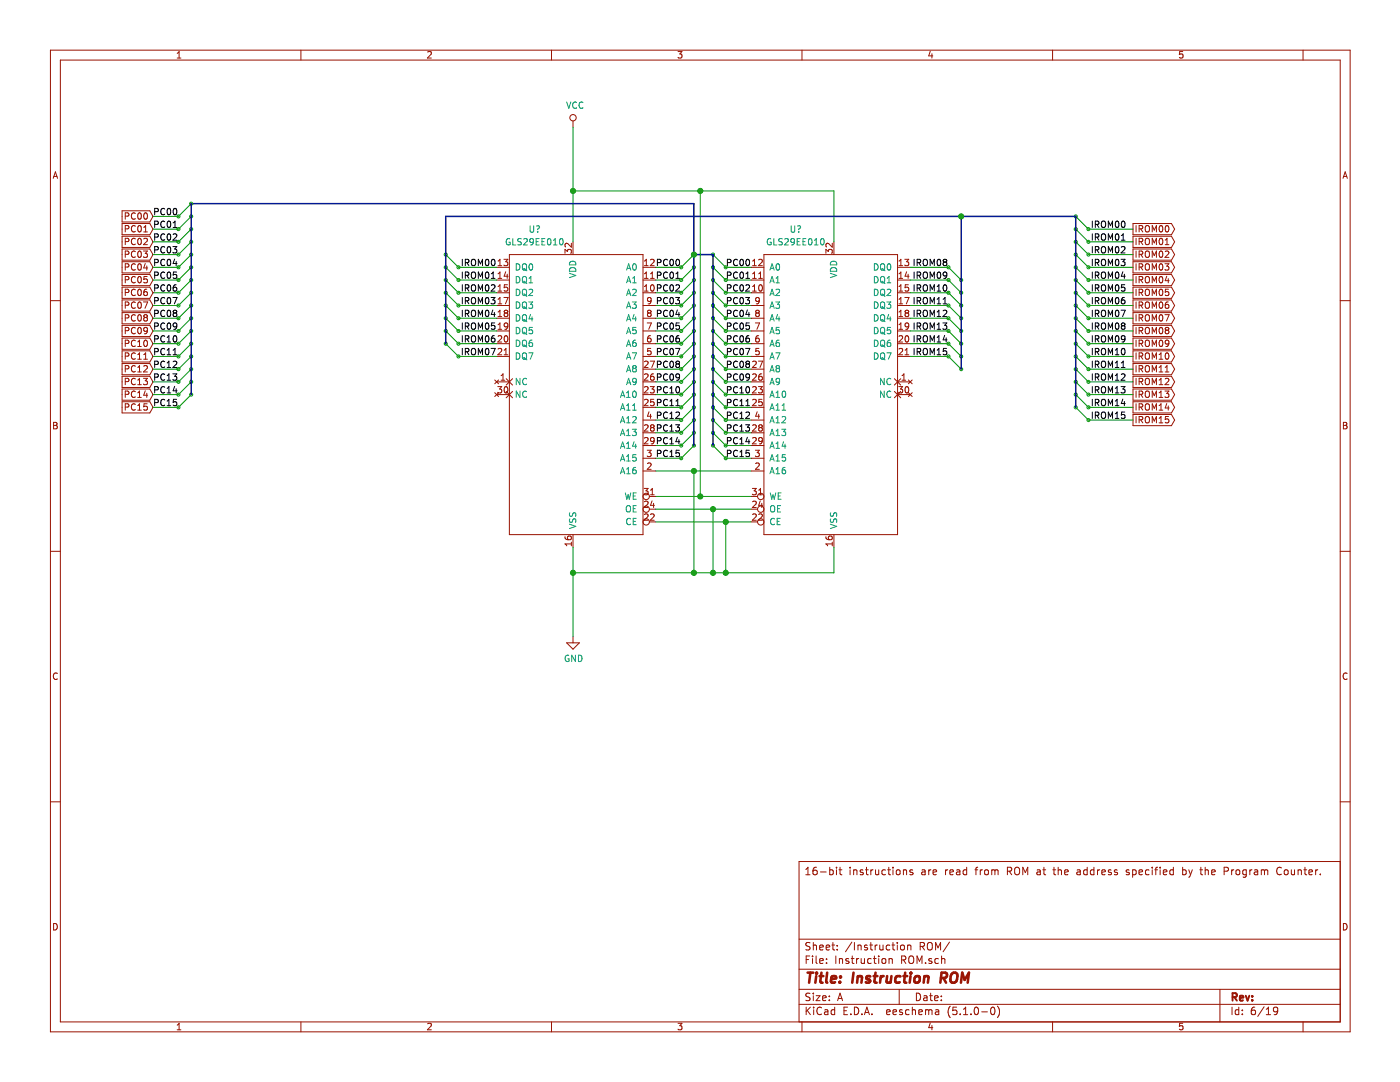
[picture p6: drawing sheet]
<svg xmlns="http://www.w3.org/2000/svg" width="279mm" height="216mm" viewBox="0 0 279 216" stroke-linecap="round" stroke-linejoin="round" font-family="sans-serif">
<g fill="none" stroke="#981200" stroke-width=".2">
<path d="M10.1 10h259.3v195.9h-259.3zM12 12h255.5v191.9h-255.5zM35.4 11.6h.7M35.4 10.6l.3-.3v1.3M60.1 10v2M85.3 10.4l.6-.1 .2 .3-.8 1h.8M110.1 10v2M135.3 10.3h.8l-.4 .5 .3 .1v.6l-.1 .1-.6-.1M160.1 10v2M185.7 10.2l-.4 1h.9M186 10.7v.9M210.1 10v2"/>
<path d="M236 10.3h-.6v.6l.2-.1h.4v.7l-.1 .1-.5-.1M260.1 10v2M10.6 35.6l.5-1.3 .4 1.3M10.7 35.2h.7M114.4 24.1v1.3M268 35.6l.5-1.3 .4 1.3M268.1 35.2h.7M10.1 60h1.9M24.4 52.2h5.5l.6 1.1-.6 1.2h-5.5zM24.4 57.3h5.5l.6 1.1-.6 1.1h-5.5zM24.4 42.1h5.5l.6 1.1-.6 1.1h-5.5zM24.4 44.6h5.5l.6 1.1-.6 1.1h-5.5z"/>
<path d="M24.4 47.1h5.5l.6 1.2-.6 1.1h-5.5zM24.4 49.7h5.5l.6 1.1-.6 1.1h-5.5zM24.4 54.8h5.5l.6 1.1-.6 1.1h-5.5zM24.4 59.8h5.5l.6 1.2-.6 1.1h-5.5zM25 43.1h.6l.1-.2v-.3l-.7-.1v1.2M25 45.7l.6-.1 .1-.2v-.3l-.7-.1v1.3M25 48.2h.6l.1-.2v-.3l-.7-.2v1.3M25 50.7h.6l.1-.2v-.3l-.7-.1v1.3M25 53.3l.6-.1 .1-.1v-.3l-.7-.2v1.3M25 55.8h.6l.1-.2v-.3l-.7-.1v1.2M25 58.4l.6-.1 .1-.2v-.3l-.7-.1v1.3M27 42.6a.6 .6 0 0 0-.8 .4 .6 .6 0 0 0 .6 .7l.2-.1"/>
<path d="M27 45.1a.6 .6 0 0 0-.8 .4 .6 .6 0 0 0 .6 .8l.2-.1M27 47.7a.6 .6 0 0 0-.8 .4 .6 .6 0 0 0 .6 .7l.2-.1M27 50.2a.6 .6 0 0 0-.8 .4 .6 .6 0 0 0 .6 .8l.2-.2M27 52.8a.6 .6 0 0 0-.8 .4 .6 .6 0 0 0 .6 .7l.2-.1M27 55.3a.6 .6 0 0 0-.8 .4 .6 .6 0 0 0 .6 .7l.2-.1M27 57.8a.6 .6 0 0 0-.8 .4 .6 .6 0 0 0 .6 .8l.2-.1M27.6 42.6l.2-.1a.69 .69 0 0 1 .4 .6 .69 .69 0 0 1-.4 .6l-.3-.4zM27.6 45.1l.2-.1a.69 .69 0 0 1 .4 .6 .69 .69 0 0 1-.4 .7l-.3-.5zM27.6 47.7l.2-.2a.69 .69 0 0 1 .4 .7 .69 .69 0 0 1-.4 .6l-.3-.5zM27.6 50.2l.2-.1a.69 .69 0 0 1 .4 .6 .69 .69 0 0 1-.4 .7l-.3-.5zM27.6 52.8l.2-.2a.69 .69 0 0 1 .4 .7 .69 .69 0 0 1-.4 .6l-.3-.5zM27.6 55.3l.2-.1a.69 .69 0 0 1 .4 .6 .69 .69 0 0 1-.4 .6l-.3-.4z"/>
<path d="M27.6 57.8l.2-.1a.69 .69 0 0 1 .4 .6 .69 .69 0 0 1-.4 .7l-.3-.5zM28.6 50.1h.8l-.4 .5 .4 .1v.5l-.2 .2-.6-.2M28.7 47.7l.5-.2 .2 .4-.8 .9h.8M28.7 46.3h.7M28.7 45.4l.4-.4v1.3M28.8 42.6l.2-.1a.67 .67 0 0 1 .4 .6 .67 .67 0 0 1-.4 .6l-.3-.4zM29 52.6l-.3 .9h.8M29.3 57.7h-.2a.79 .79 0 0 0-.2 1.3l.5-.1v-.6l-.5-.1-.2 .2M29.3 53.1v.8M29.4 55.2h-.6l-.1 .6 .2-.1 .5 .1v.5l-.2 .1-.5-.1M99.1 58.4h2.6M99.1 55.9h2.6"/>
<path d="M99.1 53.3h2.6M99.4 58.1h.7M99.4 55.5h.7M99.4 53h.7M99.4 52.1l.4-.4v1.3M99.4 54.6l.4-.3v1.2M99.4 57.2l.4-.4v1.3M99.4 59.7l.4-.3v1.2M100.6 51.7h.8l-.5 .5 .4 .1 .1 .5-.3 .2-.5-.1M100.6 59.4h.8l-.5 1.2M100.9 54.2l-.3 .9h.8M101.2 54.7v.8"/>
<path d="M101.3 56.8h-.6l-.1 .6 .5-.1 .3 .3v.3l-.3 .2-.5-.1M101.7 50.8h26.6v55.9h-26.6zM112.8 50.5v-.7l.4 .4 .2-.4h.5l.1 .2-.1 .5M114 48.5v.8l-.9-.8-.3 .3 .1 .5M114.4 48.3v2.5M128.3 58.4h2.6M128.3 55.9h2.6M128.3 53.3h2.6M128.6 58.1h.7M128.6 52.1l.4-.4v1.3M128.6 54.6l.4-.3v1.2M128.6 57.2l.4-.4v1.3"/>
<path d="M128.6 55.5h.7M128.6 53h.7M129.8 51.9l.5-.2 .3 .4-.8 .9h.8M129.8 55.5h.8M129.8 54.6l.4-.3v1.2M130 59.9l-.3 .2h-.4l-.1-.2 .1-.4 .4-.1 .3 .2-.2 .9-.5 .1M130 56.9l.1-.1a.67 .67 0 0 1 .5 .7 .67 .67 0 0 1-.5 .6 .83 .83 0 0 1-.1-1.2zM149.9 58.4h2.6M149.9 55.9h2.6M149.9 53.3h2.6M150.2 58.1h.7M150.2 55.5h.7"/>
<path d="M150.2 53h.7M150.2 52.1l.4-.4v1.3M150.2 54.6l.4-.3v1.2M150.2 57.2l.4-.4v1.3M151.4 55.5h.8M151.4 51.9l.5-.2 .3 .4-.8 .9h.8M151.4 54.6l.4-.3v1.2M151.5 59.9l-.2 .2h-.4l-.1-.2 .1-.4 .4-.1 .2 .2-.1 .9-.5 .1M151.6 56.9l.1-.1a.67 .67 0 0 1 .5 .7 .67 .67 0 0 1-.5 .6 .83 .83 0 0 1-.1-1.2zM152.5 50.8h26.6v55.9h-26.6zM164.8 50.5v-.7l.5 .4 .1-.4h.6l.1 .2-.1 .5M166.1 48.5v.8l-.9-.8-.4 .3 .2 .5"/>
<path d="M166.4 48.3v2.5M179.1 58.4h2.6M179.1 55.9h2.6M179.1 53.3h2.6M179.4 58.1h.7M179.4 55.5h.7M179.4 53h.7M179.4 52.1l.4-.4v1.3M179.4 54.6l.4-.3v1.2M179.4 57.2l.4-.4v1.3M179.4 59.7l.4-.3v1.2M180.6 51.7h.8l-.5 .5 .4 .1 .1 .5-.3 .2-.5-.1"/>
<path d="M180.6 59.4h.8l-.5 1.2M180.9 54.2l-.3 .9h.8M181.2 54.7v.8M181.3 56.8h-.6l-.1 .6 .5-.1 .3 .3v.3l-.3 .2-.5-.1M226.1 52.2h7.7l.6 1.1-.6 1.2h-7.7zM226.1 57.3h7.7l.6 1.1-.6 1.1h-7.7zM226.1 44.6h7.7l.6 1.1-.6 1.1h-7.7zM226.1 47.1h7.7l.6 1.2-.6 1.1h-7.7zM226.1 49.7h7.7l.6 1.1-.6 1.1h-7.7zM226.1 54.8h7.7l.6 1.1-.6 1.1h-7.7zM226.1 59.8h7.7l.6 1.2-.6 1.1h-7.7zM226.7 45v1.3"/>
<path d="M226.7 47.5v1.3M226.7 50.1v1.3M226.7 52.6v1.3M226.7 55.2v1.2M226.7 57.7v1.3M227.3 45.7l.6-.1 .2-.2-.1-.3-.7-.1v1.3M227.3 48.2h.6l.2-.2-.1-.3-.7-.2v1.3M227.3 50.7h.6l.2-.2-.1-.3-.7-.1v1.3M227.3 53.3l.6-.1 .2-.1-.1-.3-.7-.2v1.3M227.3 55.8h.6l.2-.2-.1-.3-.7-.1v1.2M227.3 58.4l.6-.1 .2-.2-.1-.3-.7-.1v1.3M227.6 45.7l.5 .6"/>
<path d="M227.6 48.2l.5 .6M227.6 50.7l.5 .7M227.6 53.3l.5 .6M227.6 55.8l.5 .6M227.6 58.4l.5 .6M228.6 45.2l.3-.2a.44 .44 0 0 1 .5 .4l-.1 .7-.4 .2-.3-.2zM228.6 47.7l.3-.2a.44 .44 0 0 1 .5 .5l-.1 .6-.4 .2-.3-.2zM228.6 50.3l.3-.2a.44 .44 0 0 1 .5 .4l-.1 .7-.4 .2-.3-.2zM228.6 52.8l.3-.2a.44 .44 0 0 1 .5 .5l-.1 .6-.4 .2-.3-.2zM228.6 55.3l.3-.1a.44 .44 0 0 1 .5 .4l-.1 .7-.4 .1-.3-.1zM228.6 57.9l.3-.2a.44 .44 0 0 1 .5 .4l-.1 .7-.4 .2-.3-.2zM230 46.3v-1.3l.4 .9 .4-.9v1.3"/>
<path d="M230 48.8v-1.3l.4 1 .4-1v1.3M230 51.4v-1.3l.4 .9 .4-.9v1.3M230 53.9v-1.3l.4 .9 .4-.9v1.3M230 56.4v-1.2l.4 .9 .4-.9v1.2M230 59v-1.3l.4 .9 .4-.9v1.3M231.5 55.3l.1-.1a.67 .67 0 0 1 .5 .6 .67 .67 0 0 1-.5 .6l-.3-.4zM231.5 45.1l.1-.1a.67 .67 0 0 1 .5 .6 .67 .67 0 0 1-.5 .7l-.3-.5zM231.5 47.7l.1-.2a.67 .67 0 0 1 .5 .7 .67 .67 0 0 1-.5 .6l-.3-.5zM231.5 50.2l.1-.1a.67 .67 0 0 1 .5 .6 .67 .67 0 0 1-.5 .7l-.3-.5zM231.5 52.8l.1-.2a.67 .67 0 0 1 .5 .7 .67 .67 0 0 1-.5 .6l-.3-.5zM231.5 57.8l.1-.1a.67 .67 0 0 1 .5 .6 .67 .67 0 0 1-.5 .7l-.3-.5zM232.5 52.6h.8l-.5 .5 .4 .1 .1 .5-.3 .2-.5-.1"/>
<path d="M232.5 48.8h.8M232.5 50.2l.5-.1 .3 .3-.8 1h.8M232.5 47.9l.4-.4v1.3M232.7 45.1l.1-.1a.67 .67 0 0 1 .5 .6 .67 .67 0 0 1-.5 .7l-.3-.5zM232.8 55.1l-.3 .9h.8M233.2 55.6v.8M233.2 57.7h-.6l-.1 .6 .5-.1 .3 .2v.4l-.3 .2-.5-.1M267.5 60h1.9M24.4 77.6h5.5l.6 1.1-.6 1.2h-5.5zM24.4 75.1h5.5l.6 1.1-.6 1.1h-5.5zM24.4 70h5.5l.6 1.1-.6 1.1h-5.5zM24.4 67.5h5.5l.6 1.1-.6 1.1h-5.5z"/>
<path d="M24.4 62.4h5.5l.6 1.1-.6 1.1h-5.5zM24.4 64.9h5.5l.6 1.1-.6 1.2h-5.5zM24.4 72.5h5.5l.6 1.2-.6 1.1h-5.5zM25 60.9h.6l.1-.2v-.3l-.7-.2v1.3M25 63.4h.6l.1-.2v-.3l-.7-.1v1.3M25 66l.6-.1 .1-.1v-.3l-.7-.2v1.3M25 68.5h.6l.1-.2v-.3l-.7-.1v1.2M25 71.1l.6-.1 .1-.2v-.3l-.7-.1v1.3M25 73.6h.6l.1-.2v-.3l-.7-.2v1.3M25 76.1h.6l.1-.2v-.3l-.7-.1v1.3M25 78.7l.6-.1 .1-.1v-.3l-.7-.2v1.3M27 60.4a.6 .6 0 0 0-.8 .4 .6 .6 0 0 0 .6 .7l.2-.1"/>
<path d="M27 62.9a.6 .6 0 0 0-.8 .4 .6 .6 0 0 0 .6 .8l.2-.2M27 65.5a.6 .6 0 0 0-.8 .4 .6 .6 0 0 0 .6 .7l.2-.1M27 68a.6 .6 0 0 0-.8 .4 .6 .6 0 0 0 .6 .7l.2-.1M27 70.5a.6 .6 0 0 0-.8 .4 .6 .6 0 0 0 .6 .8l.2-.1M27 73.1a.6 .6 0 0 0-.8 .4 .6 .6 0 0 0 .6 .7l.2-.1M27 75.6a.6 .6 0 0 0-.8 .4 .6 .6 0 0 0 .6 .8l.2-.2M27 78.2a.6 .6 0 0 0-.8 .4 .6 .6 0 0 0 .6 .7l.2-.1M27.5 69.1h.7M27.5 68.2l.3-.3v1.2M27.5 70.8l.3-.4v1.3M27.5 73.3l.3-.4v1.3M27.5 75.8l.3-.3v1.3"/>
<path d="M27.5 78.4l.3-.4v1.3M27.5 71.7h.7M27.5 74.2h.7M27.5 76.8h.7M27.5 79.3h.7M27.6 60.4l.2-.2a.69 .69 0 0 1 .4 .7 .69 .69 0 0 1-.4 .6l-.3-.5zM27.6 62.9l.2-.1a.69 .69 0 0 1 .4 .6 .69 .69 0 0 1-.4 .7l-.3-.5zM27.6 65.5l.2-.2a.69 .69 0 0 1 .4 .7 .69 .69 0 0 1-.4 .6l-.3-.5zM28.6 75.5h.8l-.4 .5 .4 .1v.5l-.2 .2-.6-.2M28.6 60.2h.9l-.6 1.3M28.7 73.1l.5-.2 .2 .4-.8 .9h.8M28.7 70.8l.4-.4v1.3"/>
<path d="M28.7 71.7h.7M28.8 68l.2-.1a.67 .67 0 0 1 .4 .6 .67 .67 0 0 1-.4 .6l-.3-.4zM28.9 63.3l-.2-.2 .2-.3 .5 .1v.3l-.2 .1M28.9 63.3l-.2 .3v.2l.2 .3 .4-.1 .1-.2v-.4l-.2-.1M28.9 63.3h.3M29 78l-.3 .9h.8M29.3 78.5v.8M29.4 65.9l-.2 .2h-.4l-.1-.2v-.3l.2-.3h.3l.2 .3a.88 .88 0 0 1-.2 .9l-.4 .1M98.7 75.8l.8 .8M98.7 78.4l.8 .7M99.1 76.2h2.6M99.1 61h2.6"/>
<path d="M99.1 63.5h2.6M99.1 66h2.6M99.1 68.6h2.6M99.1 71.1h2.6M99.1 78.7h2.6M99.3 77.1h.8l-.4 .5 .4 .1v.6l-.2 .1-.6-.1M99.4 62.3l.4-.4v1.3M99.4 64.8l.4-.4v1.3M99.4 60.6h.7M99.4 63.2h.7M99.4 65.7h.7M99.4 67.1l.5-.1 .2 .3-.8 .9h.8"/>
<path d="M99.4 69.6l.5-.1 .2 .4-.8 .9h.8M99.5 78.4l-.8 .7M99.5 75.8l-.8 .8M100 75.9h.7M100 75l.4-.4v1.3M100.6 70.8h.8M100.6 69.9l.4-.4v1.3M100.7 67.1l.2-.1a.67 .67 0 0 1 .5 .6 .67 .67 0 0 1-.5 .6l-.3-.4zM100.7 77.3l.2-.2a.67 .67 0 0 1 .5 .7 .67 .67 0 0 1-.5 .6l-.3-.5zM100.9 62.5l-.3-.3 .3-.3h.2l.3 .3-.3 .3M100.9 62.5l-.3 .2 .1 .3 .2 .2 .3-.1 .2-.2v-.2l-.3-.2M100.9 62.5h.2"/>
<path d="M101 75.6l1.3 1.2M101 78.1l1.3 1.3M101.4 65l-.3 .2h-.4l-.1-.2 .1-.5 .4-.1 .2 .2a.84 .84 0 0 1-.3 1.1h-.3M102.3 75.6l-1.3 1.2M102.3 78.1l-1.3 1.3M128.3 76.2h2.6M128.3 61h2.6M128.3 63.5h2.6M128.3 66h2.6M128.3 68.6h2.6M128.3 71.1h2.6M128.3 78.7h2.6"/>
<path d="M128.3 73.7h2.6M128.6 74.7l.5-.1 .2 .4-.7 .9h.7M128.6 72.2l.5-.1 .2 .3-.7 .9h.7M128.6 77.3l.5-.2 .2 .4-.7 .9h.7M128.6 79.8l.5-.1 .2 .3-.7 .9h.7M129.2 64.4h.8l-.5 1.3M129.5 62.5l-.3 .2v.2l.3 .3 .3-.1 .2-.2v-.2l-.3-.2M129.5 62.5l-.3-.3 .3-.3h.2l.3 .3-.3 .3M129.5 62.5h.2M129.8 77.1h.8l-.5 .5 .4 .1 .1 .5-.3 .2-.5-.1M129.8 72.1h.8l-.5 1.2M129.8 67h-.2a.79 .79 0 0 0-.1 1.2h.3l.2-.5-.3-.2h-.2l-.3 .2"/>
<path d="M129.9 69.5h-.6l-.1 .6 .5-.1 .3 .3v.3l-.3 .2-.5-.1M130.4 74.6l-.4 .1-.2 .5 .1 .5 .5 .1 .2-.2-.2-.4-.3-.1-.3 .2M130.5 79.7h-.6l-.1 .6 .5-.1 .3 .2v.3l-.3 .2-.5-.1M149.9 76.2h2.6M149.9 61h2.6M149.9 63.5h2.6M149.9 66h2.6M149.9 68.6h2.6M149.9 71.1h2.6M149.9 78.7h2.6M149.9 73.7h2.6M150.2 74.7l.5-.1 .2 .4-.8 .9h.8"/>
<path d="M150.2 77.3l.5-.2 .2 .4-.8 .9h.8M150.2 79.8l.5-.1 .2 .3-.8 .9h.8M150.2 72.2l.5-.1 .2 .3-.8 .9h.8M150.8 64.4h.8l-.5 1.3M151.1 62.5l-.3 .2v.2l.3 .3 .3-.1 .1-.2v-.2l-.2-.2M151.1 62.5l-.3-.3 .3-.3h.2l.2 .3-.2 .3M151.1 62.5h.2M151.4 77.1h.8l-.5 .5 .4 .1 .1 .5-.3 .2-.5-.1M151.4 72.1h.8l-.5 1.2M151.4 67h-.2a.79 .79 0 0 0-.1 1.2h.3l.1-.5-.2-.2h-.2l-.3 .2M151.5 69.5h-.6l-.1 .6 .5-.1 .2 .3v.3l-.2 .2-.5-.1M152 74.6l-.4 .1-.2 .5 .1 .5 .5 .1 .2-.2-.2-.4-.3-.1-.3 .2"/>
<path d="M152.1 79.7h-.6l-.1 .6 .5-.1 .3 .2v.3l-.3 .2-.5-.1M178.5 75.6l1.3 1.2M178.5 78.1l1.3 1.3M179.1 76.2h2.6M179.1 61h2.6M179.1 63.5h2.6M179.1 66h2.6M179.1 68.6h2.6M179.1 71.1h2.6M179.1 78.7h2.6M179.4 77.1h.7l-.4 .5 .4 .1v.6l-.2 .1-.5-.1M179.4 60.6h.7"/>
<path d="M179.4 63.2h.7M179.4 65.7h.7M179.4 67.1l.5-.1 .2 .3-.7 .9h.7M179.4 69.6l.5-.1 .2 .4-.7 .9h.7M179.4 62.3l.4-.4v1.3M179.4 64.8l.4-.4v1.3M179.8 75.6l-1.3 1.2M179.8 78.1l-1.3 1.3M180 75.9h.8M180 75l.4-.4v1.3M180.6 70.8h.8M180.6 69.9l.4-.4v1.3"/>
<path d="M180.8 77.2l.1-.1a.67 .67 0 0 1 .5 .7 .67 .67 0 0 1-.5 .6 .83 .83 0 0 1-.1-1.2zM180.8 67.1l.1-.1a.67 .67 0 0 1 .5 .6 .67 .67 0 0 1-.5 .6 .83 .83 0 0 1-.1-1.1zM180.9 62.5l-.3 .2 .1 .3 .2 .2 .3-.1 .2-.2v-.2l-.3-.2M180.9 62.5l-.3-.3 .3-.3h.2l.3 .3-.3 .3M180.9 62.5h.2M181.3 78.4l.7 .7M181.3 75.8l.7 .8M181.4 65l-.3 .2h-.3l-.2-.2 .2-.5 .3-.1 .2 .2a.84 .84 0 0 1-.3 1.1h-.2M182 75.8l-.7 .8M182 78.4l-.7 .7M226.1 77.6h7.7l.6 1.1-.6 1.2h-7.7zM226.1 75.1h7.7l.6 1.1-.6 1.1h-7.7z"/>
<path d="M226.1 70h7.7l.6 1.1-.6 1.1h-7.7zM226.1 67.5h7.7l.6 1.1-.6 1.1h-7.7zM226.1 62.4h7.7l.6 1.1-.6 1.1h-7.7zM226.1 64.9h7.7l.6 1.1-.6 1.2h-7.7zM226.1 72.5h7.7l.6 1.2-.6 1.1h-7.7zM226.7 60.2v1.3M226.7 62.8v1.3M226.7 65.3v1.3M226.7 67.9v1.2M226.7 70.4v1.3M226.7 72.9v1.3M226.7 75.5v1.3"/>
<path d="M226.7 78v1.3M227.3 60.9h.6l.2-.2-.1-.3-.7-.2v1.3M227.3 63.4h.6l.2-.2-.1-.3-.7-.1v1.3M227.3 66l.6-.1 .2-.1-.1-.3-.7-.2v1.3M227.3 68.5h.6l.2-.2-.1-.3-.7-.1v1.2M227.3 71.1l.6-.1 .2-.2-.1-.3-.7-.1v1.3M227.3 73.6h.6l.2-.2-.1-.3-.7-.2v1.3M227.3 76.1h.6l.2-.2-.1-.3-.7-.1v1.3M227.3 78.7l.6-.1 .2-.1-.1-.3-.7-.2v1.3M227.6 60.9l.5 .6M227.6 63.4l.5 .7M227.6 66l.5 .6"/>
<path d="M227.6 68.5l.5 .6M227.6 71.1l.5 .6M227.6 73.6l.5 .6M227.6 76.1l.5 .7M227.6 78.7l.5 .6M228.6 60.4l.3-.2a.44 .44 0 0 1 .5 .5l-.1 .6-.4 .2-.3-.2zM228.6 63l.3-.2a.44 .44 0 0 1 .5 .4l-.1 .7-.4 .2-.3-.2zM228.6 65.5l.3-.2a.44 .44 0 0 1 .5 .5l-.1 .6-.4 .2-.3-.2zM228.6 68l.3-.1a.44 .44 0 0 1 .5 .4l-.1 .7-.4 .1-.3-.1zM228.6 70.6l.3-.2a.44 .44 0 0 1 .5 .4l-.1 .7-.4 .2-.3-.2zM228.6 73.1l.3-.2a.44 .44 0 0 1 .5 .5l-.1 .6-.4 .2-.3-.2zM228.6 75.7l.3-.2a.44 .44 0 0 1 .5 .4l-.1 .7-.4 .2-.3-.2z"/>
<path d="M228.6 78.2l.3-.2a.44 .44 0 0 1 .5 .5l-.1 .6-.4 .2-.3-.2zM230 61.5v-1.3l.4 1 .4-1v1.3M230 64.1v-1.3l.4 .9 .4-.9v1.3M230 66.6v-1.3l.4 .9 .4-.9v1.3M230 69.1v-1.2l.4 .9 .4-.9v1.2M230 71.7v-1.3l.4 .9 .4-.9v1.3M230 74.2v-1.3l.4 1 .4-1v1.3M230 76.8v-1.3l.4 .9 .4-.9v1.3M230 79.3v-1.3l.4 .9 .4-.9v1.3M231.3 71.7h.8M231.3 74.2h.8M231.3 76.8h.8"/>
<path d="M231.3 79.3h.8M231.3 70.8l.4-.4v1.3M231.3 73.3l.4-.4v1.3M231.3 75.8l.4-.3v1.3M231.3 78.4l.4-.4v1.3M231.5 60.4l.1-.2a.67 .67 0 0 1 .5 .7 .67 .67 0 0 1-.5 .6l-.3-.5zM231.5 62.9l.1-.1a.67 .67 0 0 1 .5 .6 .67 .67 0 0 1-.5 .7l-.3-.5zM231.5 65.5l.1-.2a.67 .67 0 0 1 .5 .7 .67 .67 0 0 1-.5 .6l-.3-.5zM231.5 68l.1-.1a.67 .67 0 0 1 .5 .6 .67 .67 0 0 1-.5 .6l-.3-.4zM232.5 62.8h.8l-.5 1.3M232.5 78h.8l-.5 .5 .4 .1 .1 .5-.3 .2-.5-.1M232.5 74.2h.8"/>
<path d="M232.5 75.6l.5-.1 .3 .3-.8 1h.8M232.5 73.3l.4-.4v1.3M232.7 70.5l.1-.1a.67 .67 0 0 1 .5 .6 .67 .67 0 0 1-.5 .7l-.3-.5zM232.8 65.9l-.3-.3 .3-.3h.2l.3 .3-.3 .3M232.8 65.9l-.3 .2 .1 .4 .2 .1 .4-.1 .1-.1v-.3l-.3-.2M232.8 65.9h.2M233.2 60.2l-.5 .2-.2 .4 .1 .6 .6 .1 .1-.2-.1-.5-.4-.1-.3 .3M233.3 68.4l-.3 .3-.3-.1-.2-.2 .2-.5h.3l.2 .1a.84 .84 0 0 1-.3 1.1h-.2M10.7 84.3h.4l.3 .2-.3 .4 .3 .2-.2 .5h-.5zM10.7 84.9h.4M24.4 80.2h5.5l.6 1.1-.6 1.1h-5.5zM25 81.2h.6l.1-.2v-.3l-.7-.1v1.2"/>
<path d="M27 80.7a.6 .6 0 0 0-.8 .4 .6 .6 0 0 0 .6 .7l.2-.1M27.5 80.9l.3-.3v1.2M27.5 81.8h.7M29.4 80.6h-.6l-.1 .6 .2-.1 .5 .1v.5l-.2 .1-.5-.1M128.3 94h2.6M128.3 81.3h2.6M128.3 86.4h2.6M128.3 88.9h2.6M128.3 91.4h2.6M128.3 83.8h2.6M128.6 97.5h.7l-.4 .4 .4 .2v.5l-.2 .1-.5-.1M128.6 84.9l.5-.1 .2 .3-.7 .9h.7"/>
<path d="M128.6 87.4l.5-.1 .2 .4-.7 .9h.7M129.2 89.8h.8l-.5 .5 .4 .1 .1 .5-.3 .2-.5-.1M129.2 92.5l.5-.1 .3 .3-.8 .9h.8M129.5 82.2l-.3 .9h.8M129.6 99.1h1.3M129.8 82.7v.8M129.8 97.8l.4-.3v1.2M129.8 98.7h.8M130.1 85.3l-.3-.2 .3-.3h.2l.3 .2-.3 .3M130.1 85.3l-.3 .2 .1 .4 .2 .1h.3l.2-.2v-.3l-.3-.2M130.1 85.3h.2M130.1 99.9l-.3 .9h.8"/>
<path d="M130.6 87.9l-.3 .2-.3-.1-.2-.1 .2-.5 .3-.1 .2 .1a.84 .84 0 0 1-.3 1.2h-.2M149.9 94h2.6M149.9 81.3h2.6M149.9 86.4h2.6M149.9 88.9h2.6M149.9 91.4h2.6M149.9 99.1h1.3M149.9 83.8h2.6M150.1 97.5h.8l-.4 .4 .4 .2v.5l-.2 .1-.6-.1M150.2 84.9l.5-.1 .2 .3-.8 .9h.8M150.2 87.4l.5-.1 .2 .4-.8 .9h.8M150.8 89.8h.7l-.4 .5 .4 .1v.5l-.2 .2-.5-.1"/>
<path d="M150.8 92.5l.5-.1 .2 .3-.7 .9h.7M151.1 82.2l-.3 .9h.8M151.4 98.7h.8M151.4 82.7v.8M151.4 97.8l.4-.3v1.2M151.7 85.3l-.3-.2 .3-.3h.2l.3 .2-.3 .3M151.7 85.3l-.3 .2 .1 .4 .2 .1h.3l.2-.2v-.3l-.3-.2M151.7 85.3h.2M151.7 99.9l-.3 .9h.8M152.2 87.9l-.3 .2-.4-.1-.1-.1 .1-.5 .4-.1 .2 .1a.84 .84 0 0 1-.3 1.2h-.3M226.1 80.2h7.7l.6 1.1-.6 1.1h-7.7zM226.1 82.7h7.7l.6 1.1-.6 1.1h-7.7z"/>
<path d="M226.7 80.6v1.2M226.7 83.1v1.3M227.3 81.2h.6l.2-.2-.1-.3-.7-.1v1.2M227.3 83.8l.6-.1 .2-.2-.1-.3-.7-.1v1.3M227.6 81.2l.5 .6M227.6 83.8l.5 .6M228.6 83.3l.3-.2a.44 .44 0 0 1 .5 .4l-.1 .7-.4 .2-.3-.2zM228.6 80.7l.3-.1a.44 .44 0 0 1 .5 .4l-.1 .7-.4 .1-.3-.1zM230 81.8v-1.2l.4 .9 .4-.9v1.2M230 84.4v-1.3l.4 .9 .4-.9v1.3M231.3 81.8h.8M231.3 80.9l.4-.3v1.2"/>
<path d="M231.3 83.5l.4-.4v1.3M231.3 84.4h.8M232.8 80.5l-.3 .9h.8M233.2 81v.8M233.2 83.1h-.6l-.1 .6 .5-.1 .3 .2v.4l-.3 .2-.5-.1M268.1 84.3h.4l.3 .2-.3 .4 .3 .2-.2 .5h-.5zM268.1 84.9h.4M10.1 110h1.9M112.8 107.1l.1 .4 .4 .2 .6-.1 .1-.5-.2-.1-.5 .1-.1 .3 .3 .3M114 108.2v.7M114 108.5h-1.2l.3 .4M114.4 106.7v2.5"/>
<path d="M128.6 102.7l.5-.2 .2 .4-.7 .9h.7M128.6 100.1l.5-.1 .2 .4-.7 .9h.7M129.6 104.1h1.3M129.6 101.6h1.3M129.8 102.7l.5-.2 .3 .4-.8 .9h.8M130.4 100.4v.9M149.9 104.1h1.3M149.9 101.6h1.3M150.2 100.1l.5-.1 .2 .4-.8 .9h.8M150.2 102.7l.5-.2 .2 .4-.8 .9h.8M151.4 102.7l.5-.2 .3 .4-.8 .9h.8M152 100.4v.9"/>
<path d="M164.8 107.1l.2 .4 .4 .2 .6-.1v-.5l-.1-.1-.5 .1-.1 .3 .3 .3M166.1 108.5h-1.3l.4 .4M166.1 108.2v.7M166.4 106.7v2.5M267.5 110h1.9M11.4 134.4a.62 .62 0 0 0-.8 .4 .62 .62 0 0 0 .6 .8l.2-.1M113.1 128.3h2.5l-1.2 1.2zM114.4 127v1.3M268.8 134.4a.62 .62 0 0 0-.8 .4 .62 .62 0 0 0 .6 .8l.2-.1M10.1 160h1.9M267.5 160h1.9M160.8 174.5h.9"/>
<path d="M160.8 173.5l.4-.4v1.4M162.9 173.1h-.4a1.11 1.11 0 0 0-.1 1.4h.4l.2-.1 .1-.5-.3-.3-.4 .1-.2 .2M163.7 174h1.2M165.6 173.1v1.4M165.6 173.6h.4l.3 .2-.1 .6-.2 .1h-.4M166.9 173.1v.1M166.9 173.6v.9M167.4 173.6h.6M167.6 173.1v1.2l.4 .2M169.7 173.1v.1M169.7 173.6v.9M170.4 173.7v-.1a.37 .37 0 0 1 .6 .2v.7"/>
<path d="M170.4 173.6v.9M172.2 173.6h-.3l-.2 .2v.2l.5 .1v.4h-.5M172.7 173.6h.6M172.9 173.1v1.2l.4 .2M173.8 173.6v.9M174.2 173.6l-.4 .2M174.7 173.6l.1 .9h.3l.3-.1M175.4 173.6v.9M176.7 173.6h-.4l-.3 .2 .1 .6 .2 .1h.4M177.1 173.6h.6M177.4 173.1v1.2l.3 .2M178.2 173.1v.1"/>
<path d="M178.2 173.6v.9M178.9 173.7l.3-.1 .4 .1v.7l-.2 .1-.5-.1zM180.3 173.7l.2-.1h.4v.9M180.3 173.6v.9M182.1 173.6a.37 .37 0 0 0-.5 .2v.2l.5 .1 .1 .2-.2 .2h-.4M184 173.6h.6v.9M184.6 173.9l-.5 .1-.2 .2 .2 .3h.5M185.3 173.6v.9M185.8 173.6l-.5 .2M186.2 174.1l.7-.2-.1-.3h-.4l-.2 .2 .1 .7h.5M188.7 173.6v.9M189.1 173.6l-.4 .2"/>
<path d="M189.6 174.1l.7-.2-.1-.3h-.4l-.2 .2v.7h.6M190.9 173.6h.6l.1 .9M191.6 173.9l-.5 .1-.2 .2 .2 .3h.5M192.9 173.6h-.4l-.3 .2 .1 .6 .2 .1h.4M192.9 173.1v1.4M194.6 173.6h.5M195.1 173.1l-.3 .2v1.2M195.6 173.6v.9M196.1 173.6h-.3l-.2 .2M196.6 173.7l.2-.1 .4 .1v.7l-.2 .1-.4-.1zM197.9 173.7l.5-.1 .2 .2M197.9 173.6v.9"/>
<path d="M198.6 173.8v.7M198.6 173.8l.2-.2h.3l.1 .9M201 173.8h.8l.1-.2-.1-.4-.2-.1h-.6v1.4M201.4 173.8l.5 .7M202.5 173.3a.5 .5 0 0 1 .6-.3 .5 .5 0 0 1 .4 .6v.5a.5 .5 0 0 1-.5 .5 .5 .5 0 0 1-.5-.5zM204.1 174.5v-1.4l.5 1 .5-1v1.4M207 173.6h.5l.1 .9M207.6 173.9l-.5 .1-.2 .2 .2 .3h.5M208.1 173.6h.6M208.3 173.1v1.2l.4 .2M210.1 173.6h.6M210.3 173.1v1.2l.4 .2"/>
<path d="M211.2 173.7l.1-.1a.37 .37 0 0 1 .5 .2v.7M211.2 173.1v1.4M212.5 174.1l.7-.2-.1-.3h-.4l-.2 .2 .1 .7h.5M215 173.6h.6v.9M215.6 173.9l-.5 .1-.2 .2 .2 .3h.5M217 173.6h-.5l-.2 .2 .1 .7h.6M217 173.1v1.4M218.3 173.6h-.4l-.3 .2 .1 .6 .2 .1h.4M218.3 173.1v1.4M219 173.6v.9M219.5 173.6l-.5 .2M219.9 174.1l.7-.2-.1-.3h-.4l-.2 .2 .1 .7h.5"/>
<path d="M221.7 173.6h-.3l-.2 .2v.2l.5 .1v.4h-.5M223 173.6a.37 .37 0 0 0-.6 .2l.1 .2 .5 .1v.2l-.2 .2h-.4M225.3 173.6a.37 .37 0 0 0-.6 .2l.1 .2 .5 .1 .1 .2-.2 .2h-.5M226 173.6h.5l.3 .2-.1 .6-.2 .1h-.5M226 173.6v1.5M227.3 174.1l.7-.2v-.3h-.5l-.2 .2 .1 .7h.6M229.3 173.6h-.4l-.3 .2 .1 .7h.6M230 173.1v.1M230 173.6v.9M230.5 173.6h.5M231 173.1l-.3 .2v1.2M231.5 173.1v.1"/>
<path d="M231.5 173.6v.9M232.2 174.1l.7-.2-.1-.3h-.4l-.2 .2v.7h.6M234.2 173.6h-.5l-.2 .2 .1 .7h.6M234.2 173.1v1.4M236 173.6h.5l.2 .2v.6l-.2 .1h-.5M236 173.1v1.4M237.2 173.6l.4 .9M237.6 174.5l-.4 .6M238 173.6l-.4 .9M239.5 173.6h.5M239.7 173.1v1.2l.3 .2M240.5 173.7l.2-.1h.4l.1 .9"/>
<path d="M240.5 173.1v1.4M241.8 174.1l.7-.2-.1-.3h-.4l-.2 .2 .1 .7h.5M244.3 173.8h.7l.2-.2-.1-.4-.2-.1h-.6v1.4M245.8 173.6v.9M246.2 173.6h-.3l-.1 .2M246.7 173.7l.2-.1 .5 .1v.7l-.3 .1-.4-.1zM248.7 173.6h-.4l-.3 .2 .1 .6 .2 .1h.4M248.7 173.6v1.2l-.3 .3-.3-.1M249.4 173.6v.9M249.9 173.6l-.5 .2M250.4 173.6h.5l.1 .9M251 173.9l-.5 .1-.2 .2 .2 .3h.5"/>
<path d="M251.7 173.7l.5-.1 .2 .2M251.7 173.6v.9M252.4 173.8a.36 .36 0 0 1 .3-.3 .36 .36 0 0 1 .3 .3v.7M252.4 173.8v.7M255.7 173.2a.59 .59 0 0 0-.7 0 .59 .59 0 0 0-.2 .7 .56 .56 0 0 0 .3 .6 .56 .56 0 0 0 .6-.1M256.4 173.7l.2-.1 .4 .1v.7l-.2 .1-.4-.1zM257.7 173.6l.1 .9h.3l.2-.1M258.3 173.6v.9M259.1 173.7v-.1a.37 .37 0 0 1 .6 .2v.7M259.1 173.6v.9M260.2 173.6h.6M260.4 173.1v1.2l.4 .2"/>
<path d="M261.2 174.1l.7-.2v-.3h-.5l-.2 .2 .1 .7h.6M262.6 173.6v.9M263 173.6l-.4 .2M263.5 174.4v.1M267.5 171.9h-108v32M10.7 184.3a.65 .65 0 0 1 .7 .6 .65 .65 0 0 1-.7 .7zM159.5 197.4h108M159.5 193.4h108M159.5 187.4h108M160.9 191.5h.5M161.6 190.8h-.7v1.5M161.7 198.2h-.6l-.3 .3 .1 .3 .7 .3v.4l-.2 .2-.6-.1"/>
<path d="M161.7 188.1h-.6l-.3 .2 .1 .4 .7 .3v.4l-.2 .2-.6-.1M162.2 190.8v.1M162.2 191.3v1M162.3 188.1v1.5M162.3 198.2v.1M162.3 198.7v1M162.3 188.7l.2-.1h.4v1M162.9 198.7h.8l-.8 1h.8M162.9 190.8v1.2l.2 .3M163.6 191.8l.7-.2-.1-.3h-.4l-.2 .2 .1 .7h.5M163.6 189.1l.7-.2-.1-.3h-.4l-.2 .2 .1 .7h.5M164.2 199.2l.7-.2-.1-.2-.4-.1-.2 .2v.7h.6"/>
<path d="M164.9 189.1l.7-.2-.1-.3h-.4l-.2 .2 .1 .7h.5M165 192.1v.2M165 191.3v.2M165.5 198.8v.1M165.5 199.5v.2M166 188.6h.6M166.2 188.1v1.3l.4 .2M166.8 190.8v1.5M167.1 189.4v.2M167.1 188.6v.2M167.2 199.7l.4-1.5 .6 1.5M167.3 199.2h.7"/>
<path d="M167.5 191.4l.2-.1h.4l.1 1M167.5 191.3v1M169.4 191.3a.37 .37 0 0 0-.6 .2l.1 .2 .5 .1v.2l-.2 .3-.4-.1M169.9 191.3h.5M170 188l-1.3 1.9M170.1 190.8v1.2l.3 .3M170.5 188.1v1.5M170.9 191.3v1M171.2 188.7l.2-.1h.4l.1 1M171.2 188.6v1M171.4 191.3h-.3l-.2 .2M171.9 191.3v.7a.39 .39 0 0 0 .6 .1"/>
<path d="M172.5 191.3v1M173.1 188.6h-.4l-.2 .2 .1 .2 .5 .1v.4h-.6M173.6 188.6h.5M173.8 188.1v1.3l.3 .2M173.9 191.3h-.5l-.2 .2 .1 .7h.6M174.3 191.3h.6M174.5 190.8v1.2l.4 .3M174.7 188.6v1M175.1 188.6h-.3l-.1 .2M175.4 190.8v.1M175.4 191.3v1M175.6 188.6v.8a.39 .39 0 0 0 .6 0"/>
<path d="M176.1 191.4l.2-.1 .4 .1v.7l-.2 .2-.4-.2zM176.2 188.6v1M177.4 191.4l.1-.1a.37 .37 0 0 1 .6 .2v.8M177.4 191.3v1M177.6 188.6h-.5l-.2 .2v.6l.2 .2 .5-.1M178 188.6h.6M178.2 188.1v1.3l.4 .2M179.1 188.1v.1M179.1 188.6v1M179.5 197.4v3M179.8 188.7l.2-.1 .4 .1 .1 .6-.1 .2-.4 .1-.2-.2zM179.9 191.5h.8v-.6l-.2-.1h-.6v1.5"/>
<path d="M180.3 191.5l.5 .8M181.1 188.7l.1-.1a.37 .37 0 0 1 .6 .2v.8M181.1 188.6v1M181.6 190.8a.5 .5 0 0 1 .5 0 .5 .5 0 0 1 .3 .5v.5a.5 .5 0 0 1-.5 .5 .5 .5 0 0 1-.5-.5v-.5zM182.9 198.2a.75 .75 0 0 1 .8 .7 .75 .75 0 0 1-.8 .8zM183 192.3v-1.5l.5 1 .5-1v1.5M183.6 188.8h.8l.1-.2-.1-.4-.2-.1h-.6v1.5M184 188.8l.5 .8M184.4 198.8h.5l.1 .9M184.7 192.1v.2M185 199l-.5 .1-.2 .2 .2 .4 .5-.1M185.3 188.1a.5 .5 0 0 1 .5 0 .5 .5 0 0 1 .3 .5v.5a.5 .5 0 0 1-.5 .5 .5 .5 0 0 1-.5-.5v-.5z"/>
<path d="M185.5 198.7h.6M185.7 198.2v1.3l.4 .2M185.9 191.3a.37 .37 0 0 0-.6 .2l.1 .2 .5 .1 .1 .2-.2 .3-.5-.1M186.5 199.2l.7-.2v-.2l-.5-.1-.2 .2 .1 .7h.6M186.7 189.6v-1.5l.5 1 .5-1v1.5M187.3 191.3h-.5l-.2 .2v.6l.2 .2 .5-.1M187.9 199.5v.2M187.9 198.8v.1M187.9 191.4l.1-.1a.37 .37 0 0 1 .6 .2v.8M187.9 190.8v1.5M189.5 188l-1.3 1.9M243.5 197.4v6.5"/>
<path d="M268.1 184.3a.65 .65 0 0 1 .7 .6 .65 .65 0 0 1-.7 .7zM35.4 204.5l.3-.3v1.3M35.4 205.5h.7M60.1 203.9v2M85.3 204.3l.6-.1 .2 .3-.8 1h.8M110.1 203.9v2M135.3 204.2h.8l-.4 .5 .3 .1v.6l-.1 .1-.6-.1M159.5 200.4h108M160.1 203.9v2M160.9 201v1.5M161.1 201.6l.6 .9M161.7 201l-.8 .8"/>
<path d="M162.4 201v.1M162.4 201.5v1M163.9 201.1a.59 .59 0 0 0-.7 0 .59 .59 0 0 0-.2 .7 .56 .56 0 0 0 .3 .6 .56 .56 0 0 0 .6-.1M164.6 201.5h.6v1M165.2 201.8l-.5 .1-.2 .2 .2 .4 .5-.1M166.6 201.5h-.5l-.2 .3v.5l.2 .2 .5-.1M166.6 201v1.5M168.4 201.7h.5M169.1 201h-.7v1.5h.7M169.8 202.3v.2M170.5 201a.76 .76 0 0 1 .9 .7 .76 .76 0 0 1-.9 .8zM172 202.3v.2"/>
<path d="M172.5 202.5l.5-1.5 .5 1.5M172.6 202h.8M174 202.3v.2M176.9 202l.8-.2-.1-.3h-.5l-.2 .2 .1 .7h.6M178.2 202l.7-.2v-.3h-.5l-.2 .2 .1 .7h.6M180.1 201.5h-.4l-.2 .2 .1 .2 .5 .1v.4h-.6M181.4 201.5h-.4l-.3 .3 .1 .5 .2 .2 .4-.1M182.1 201.6l.2-.1h.3l.1 1M182.1 201v1.5M183.4 202l.7-.2-.1-.3h-.4l-.2 .2v.7h.6M184.7 201.6l.4-.1 .2 .2M184.7 201.5v1"/>
<path d="M185.3 201.7a.36 .36 0 0 1 .4-.2 .36 .36 0 0 1 .3 .2v.8M185.3 201.7v.8M185.7 204.1l-.4 1h.9M186 204.6v.9M186.7 201.5h.6l.1 1M187.4 201.8l-.6 .1-.2 .2 .2 .4 .6-.1M189.6 200.8a1.71 1.71 0 0 0 0 2.2M190.9 201h-.7l-.1 .7 .3-.2 .5 .1 .1 .2-.1 .5-.2 .2-.6-.2M191.6 202.3v.2M192.3 202.5h.8M192.3 201.4l.4-.4v1.5M193.8 202.3v.2"/>
<path d="M194.6 201h.2a.8 .8 0 0 1 .5 .7 .8 .8 0 0 1-.5 .8 1 1 0 0 1-.2-1.5zM195.9 201.9h1.2M197.8 201.1l.2-.1a.8 .8 0 0 1 .6 .7 .8 .8 0 0 1-.6 .8l-.2-.2-.1-.4zM199.1 200.8a1.79 1.79 0 0 1 0 2.2M210.1 203.9v2M236 204.2h-.6v.6l.2-.1h.4v.7l-.1 .1-.5-.1M245.9 201v1.5M247.2 201.5h-.4l-.3 .3 .1 .6h.6M247.2 201v1.5M247.9 202.3v.2M247.9 201.5v.2M250.4 201h-.4a.96 .96 0 0 0 0 1.5l.5-.2 .1-.5-.3-.3-.4 .1-.2 .2"/>
<path d="M252.3 200.9l-1.3 1.9M252.7 202.5h.9M252.7 201.4l.4-.4v1.5M255 201.6l-.3 .3-.4-.1-.2-.2 .2-.6h.4l.2 .1a1.19 1.19 0 0 1-.2 1.3l-.4 .1M260.1 203.9v2"/>
<circle cx="114.4" cy="23.5" r=".64"/>
<circle cx="129" cy="99.1" r=".64"/>
<circle cx="151.8" cy="99.1" r=".64"/>
<circle cx="129" cy="104.1" r=".64"/>
<circle cx="129" cy="101.6" r=".64"/>
<circle cx="151.8" cy="104.1" r=".64"/>
<circle cx="151.8" cy="101.6" r=".64"/>
</g>
<g fill="none" stroke="#009596" stroke-width=".2">
<path d="M113.1 20.3l.4 1.3 .4-1.3M115.1 20.5a.56 .56 0 0 0-.8 .5 .56 .56 0 0 0 .8 .5M116.3 20.5a.56 .56 0 0 0-.8 .5 .56 .56 0 0 0 .8 .5M101.7 47.7a.59 .59 0 0 0-.7 .5 .59 .59 0 0 0 .7 .6l.1-.5h-.2M102.3 47.6v1.3h.7M103 52.6a.64 .64 0 0 1 .8 .7 .64 .64 0 0 1-.8 .6zM103 55.2a.64 .64 0 0 1 .8 .6 .64 .64 0 0 1-.8 .6zM103 57.7a.64 .64 0 0 1 .8 .6 .64 .64 0 0 1-.8 .7zM104 47.7l-.4-.1-.2 .1-.1 .3 .1 .2 .5 .1 .1 .3-.2 .3-.5-.1M104.3 57.9l.3-.2a.44 .44 0 0 1 .5 .4l-.1 .7-.4 .2-.3-.2zM104.3 55.3l.3-.1a.44 .44 0 0 1 .5 .4l-.1 .7-.4 .1-.3-.1zM104.3 52.8l.3-.2a.44 .44 0 0 1 .5 .5l-.1 .6-.4 .2-.3-.2z"/>
<path d="M104.5 53.6l.4 .2M104.5 56.1l.7 .5M104.5 58.7l.7 .4M104.5 47.7l.5-.1 .2 .4-.7 .9h.7M104.9 53.8l.3 .2M105.6 57.8l.5-.1 .2 .4-.8 .9h.8M105.6 56.4h.7M105.6 55.5l.3-.3v1.2M105.7 52.8l.2-.2a.67 .67 0 0 1 .4 .7 .67 .67 0 0 1-.4 .6l-.3-.5zM105.8 45.1v1l.2 .2h.4l.1-.2v-1M106.5 48.2l-.3 .2-.4-.1-.1-.1v-.3l.3-.3h.2l.3 .3a.88 .88 0 0 1-.3 .9l-.4 .1M107 48.2h.4"/>
<path d="M107.1 45.1h.4a.43 .43 0 0 1-.2 .7M107.3 46.2v.1M107.6 47.6h-.6v1.3h.6M108.2 48.2h.4M108.7 47.6h-.5v1.3h.5M109.4 47.7l.1-.1a.67 .67 0 0 1 .5 .6 .67 .67 0 0 1-.5 .7l-.2-.5zM110.4 48.9h.8M110.4 48l.4-.4v1.3M111.8 47.7l.2-.1a.69 .69 0 0 1 .4 .6 .69 .69 0 0 1-.4 .7l-.3-.5zM113.6 54.5l1.3 .5-1.3 .4M113.8 52.2a.66 .66 0 0 1 .8 0 .66 .66 0 0 1 .3 .7h-1.3zM113.8 53.5a.66 .66 0 0 1 .8-.1 .66 .66 0 0 1 .3 .7h-1.3z"/>
<path d="M125 59l.5-1.3 .4 1.3M125 56.4l.5-1.2 .4 1.2M125 53.9l.5-1.3 .4 1.3M125.2 58.6h.6M125.2 56.1h.6M125.2 53.5h.6M126.2 57.8l.5-.1 .3 .4-.8 .9h.8M126.2 56.4h.8M126.2 55.5l.4-.3v1.2M126.4 52.8l.1-.2a.67 .67 0 0 1 .5 .7 .67 .67 0 0 1-.5 .6l-.3-.5zM153.7 59l.4-1.3 .4 1.3M153.7 56.4l.4-1.2 .4 1.2"/>
<path d="M153.7 53.9l.4-1.3 .4 1.3M153.8 58.6h.6M153.8 56.1h.6M153.8 53.5h.6M153.8 47.7a.59 .59 0 0 0-.7 .5 .59 .59 0 0 0 .7 .6l.1-.5h-.2M154.4 47.6v1.3h.6M154.9 57.8l.5-.1 .2 .4-.8 .9h.8M154.9 56.4h.7M154.9 55.5l.3-.3v1.2M155 52.8l.2-.2a.69 .69 0 0 1 .4 .7 .69 .69 0 0 1-.4 .6l-.3-.5zM156.1 47.7l-.4-.1-.2 .1-.1 .3 .1 .2 .5 .1 .1 .3-.2 .3-.5-.1M156.6 47.7l.5-.1 .2 .4-.8 .9h.8"/>
<path d="M157.9 45.1v1l.2 .2h.4l.1-.2v-1M158.6 48.2l-.3 .2-.4-.1-.1-.1v-.3l.3-.3h.2l.3 .3a.88 .88 0 0 1-.3 .9l-.4 .1M159.1 48.2h.4M159.2 45.1h.4a.43 .43 0 0 1-.2 .7M159.4 46.2v.1M159.7 47.6h-.6v1.3h.6M160.3 48.2h.4M160.8 47.6h-.5v1.3h.5M161.4 47.7l.2-.1a.67 .67 0 0 1 .5 .6 .67 .67 0 0 1-.5 .7l-.3-.5zM162.5 48.9h.8M162.5 48l.4-.4v1.3M163.9 47.7l.2-.1a.69 .69 0 0 1 .4 .6 .69 .69 0 0 1-.4 .7l-.3-.5z"/>
<path d="M165.7 54.5l1.3 .5-1.3 .4M165.9 53.5a.66 .66 0 0 1 .8-.1 .66 .66 0 0 1 .3 .7h-1.3zM165.9 52.2a.66 .66 0 0 1 .8 0 .66 .66 0 0 1 .3 .7h-1.3zM174.5 57.7a.64 .64 0 0 1 .7 .6 .64 .64 0 0 1-.7 .7zM174.5 55.2a.64 .64 0 0 1 .7 .6 .64 .64 0 0 1-.7 .6zM174.5 52.6a.64 .64 0 0 1 .7 .7 .64 .64 0 0 1-.7 .6zM175.8 57.9l.2-.2a.44 .44 0 0 1 .6 .4l-.1 .7-.5 .2-.2-.2zM175.8 55.3l.2-.1a.44 .44 0 0 1 .6 .4l-.1 .7-.5 .1-.2-.1zM175.8 52.8l.2-.2a.44 .44 0 0 1 .6 .5l-.1 .6-.5 .2-.2-.2zM176 53.6l.6 .4M176 56.1l.6 .5M176 58.7l.6 .4"/>
<path d="M177 57.8l.5-.1 .3 .4-.8 .9h.8M177 56.4h.8M177 55.5l.4-.3v1.2M177.2 52.8l.1-.2a.67 .67 0 0 1 .5 .7 .67 .67 0 0 1-.5 .6l-.3-.5zM103 60.2a.64 .64 0 0 1 .8 .7 .64 .64 0 0 1-.8 .6zM103 62.8a.64 .64 0 0 1 .8 .6 .64 .64 0 0 1-.8 .7zM103 65.3a.64 .64 0 0 1 .8 .7 .64 .64 0 0 1-.8 .6zM103 67.9a.64 .64 0 0 1 .8 .6 .64 .64 0 0 1-.8 .6zM103 70.4a.64 .64 0 0 1 .8 .6 .64 .64 0 0 1-.8 .7zM103.8 75.5v1.3l-.8-1.3v1.3M103.8 78v1.3l-.8-1.3v1.3M104.3 60.4l.3-.2a.44 .44 0 0 1 .5 .5l-.1 .6-.4 .2-.3-.2z"/>
<path d="M104.3 63l.3-.2a.44 .44 0 0 1 .5 .4l-.1 .7-.4 .2-.3-.2zM104.3 65.5l.3-.2a.44 .44 0 0 1 .5 .5l-.1 .6-.4 .2-.3-.2zM104.3 68l.3-.1a.44 .44 0 0 1 .5 .4l-.1 .7-.4 .1-.3-.1zM104.3 70.6l.3-.2a.44 .44 0 0 1 .5 .4l-.1 .7-.4 .2-.3-.2zM104.5 61.2l.7 .4M104.5 63.8l.7 .4M104.5 66.3l.7 .4M104.5 68.8l.7 .5M104.5 71.4l.7 .4M105.1 75.6a.56 .56 0 0 0-.8 .5 .56 .56 0 0 0 .8 .5M105.1 78.2a.56 .56 0 0 0-.8 .5 .56 .56 0 0 0 .8 .5M105.5 60.2h.8l-.4 .5 .4 .2v.5l-.2 .1-.6-.1"/>
<path d="M105.5 70.4h.9l-.6 1.3M105.9 62.7l-.3 .9h.8M106.2 67.9h-.3a.79 .79 0 0 0-.1 1.2l.5-.1v-.5l-.5-.1-.2 .2M106.2 63.2v.9M106.3 65.3h-.7v.6l.2-.1 .5 .1v.6l-.2 .1-.5-.1M123.8 79.3l.5-1.3 .4 1.3M124 78.9h.6M125 78.4l.4-.4v1.3M125 79.3h.8M125 76.8l.5-1.3 .4 1.3M125 74.2l.5-1.3 .4 1.3M125 71.7l.5-1.3 .4 1.3"/>
<path d="M125 69.1l.5-1.2 .4 1.2M125 66.6l.5-1.3 .4 1.3M125 64.1l.5-1.3 .4 1.3M125 61.5l.5-1.3 .4 1.3M125.2 76.4h.6M125.2 73.9h.6M125.2 71.3h.6M125.2 68.8h.6M125.2 66.2h.6M125.2 63.7h.6M125.2 61.2h.6M126.2 60.2h.8l-.5 .5 .4 .2v.5l-.2 .1-.5-.1"/>
<path d="M126.2 70.4h.8l-.5 1.3M126.4 78.2l.1-.2a.67 .67 0 0 1 .5 .7 .67 .67 0 0 1-.5 .6l-.3-.5zM126.5 73.5l-.3-.2 .3-.4 .4 .2v.3l-.2 .1M126.5 73.5l-.3 .2v.3l.3 .2h.4l.1-.2-.1-.4-.2-.1M126.5 73.5h.2M126.5 62.7l-.3 .9h.8M126.9 67.9h-.3a.79 .79 0 0 0-.1 1.2l.4-.1v-.5l-.4-.1-.3 .2M126.9 63.2v.9M126.9 65.3h-.6l-.1 .6 .2-.1 .5 .1v.6l-.2 .1-.5-.1M127 76l-.3 .3-.3-.1-.2-.2v-.3l.3-.2h.2l.3 .2a.88 .88 0 0 1-.3 1l-.3 .1M153.7 79.3l.4-1.3 .4 1.3M153.7 76.8l.4-1.3 .4 1.3"/>
<path d="M153.7 74.2l.4-1.3 .4 1.3M153.7 71.7l.4-1.3 .4 1.3M153.7 69.1l.4-1.2 .4 1.2M153.7 66.6l.4-1.3 .4 1.3M153.7 64.1l.4-1.3 .4 1.3M153.7 61.5l.4-1.3 .4 1.3M153.8 78.9h.6M153.8 76.4h.6M153.8 73.9h.6M153.8 71.3h.6M153.8 68.8h.6M153.8 66.2h.6"/>
<path d="M153.8 63.7h.6M153.8 61.2h.6M154.8 60.2h.8l-.4 .5 .3 .2v.5l-.1 .1-.6-.1M154.8 70.4h.9l-.6 1.3M154.9 79.3h.7M154.9 78.4l.3-.4v1.3M155.1 73.5l-.2-.2 .2-.4 .4 .2v.3l-.1 .1M155.1 73.5h.3M155.1 73.5l-.2 .2v.3l.2 .2h.4l.1-.2-.1-.4-.1-.1M155.2 62.7l-.3 .9h.8M155.5 67.9h-.4a.87 .87 0 0 0 0 1.2l.4-.1v-.5l-.4-.1-.2 .2M155.5 63.2v.9"/>
<path d="M155.5 65.3h-.6v.6l.1-.1 .5 .1v.6l-.1 .1-.5-.1M155.6 76l-.2 .3-.4-.1-.1-.2v-.4l.5-.1 .2 .2-.1 .8-.1 .2-.4 .1M156.2 78.2l.2-.2a.67 .67 0 0 1 .4 .7 .67 .67 0 0 1-.4 .6l-.3-.5zM174.5 60.2a.64 .64 0 0 1 .7 .7 .64 .64 0 0 1-.7 .6zM174.5 62.8a.64 .64 0 0 1 .7 .6 .64 .64 0 0 1-.7 .7zM174.5 65.3a.64 .64 0 0 1 .7 .7 .64 .64 0 0 1-.7 .6zM174.5 67.9a.64 .64 0 0 1 .7 .6 .64 .64 0 0 1-.7 .6zM174.5 70.4a.64 .64 0 0 1 .7 .6 .64 .64 0 0 1-.7 .7zM175.8 60.4l.2-.2a.44 .44 0 0 1 .6 .5l-.1 .6-.5 .2-.2-.2zM175.8 63l.2-.2a.44 .44 0 0 1 .6 .4l-.1 .7-.5 .2-.2-.2zM175.8 65.5l.2-.2a.44 .44 0 0 1 .6 .5l-.1 .6-.5 .2-.2-.2zM175.8 68l.2-.1a.44 .44 0 0 1 .6 .4l-.1 .7-.5 .1-.2-.1z"/>
<path d="M175.8 70.6l.2-.2a.44 .44 0 0 1 .6 .4l-.1 .7-.5 .2-.2-.2zM176 61.2l.6 .4M176 63.8l.6 .4M176 66.3l.6 .4M176 68.8l.6 .5M176 71.4l.6 .4M176.5 75.5v1.3l-.8-1.3v1.3M176.5 78v1.3l-.8-1.3v1.3M177 60.2h.8l-.5 .5 .4 .2v.5l-.2 .1-.5-.1M177 70.4h.8l-.5 1.3M177.3 62.7l-.3 .9h.8M177.7 67.9h-.3a.79 .79 0 0 0-.1 1.2l.4-.1v-.5l-.4-.1-.3 .2"/>
<path d="M177.7 63.2v.9M177.7 65.3h-.6l-.1 .6 .2-.1 .5 .1v.6l-.2 .1-.5-.1M177.8 75.6a.56 .56 0 0 0-.8 .5 .56 .56 0 0 0 .8 .5M177.8 78.2a.56 .56 0 0 0-.8 .5 .56 .56 0 0 0 .8 .5M123.8 94.5l.5-1.2 .4 1.2M123.8 81.8l.5-1.2 .4 1.2M123.8 86.9l.5-1.3 .4 1.3M123.8 89.5l.5-1.3 .4 1.3M123.8 92l.5-1.3 .4 1.3M123.8 84.4l.5-1.3 .4 1.3M124 94.2h.6M124 81.5h.6"/>
<path d="M124 86.6h.6M124 89.1h.6M124 91.6h.6M124 84h.6M124.8 98.3l.3 1.3 .3-.9 .2 .9 .3-1.3M125 94.5h.8M125 80.9l.4-.3v1.2M125 83.5l.4-.4v1.3M125 86l.4-.4v1.3M125 88.5l.4-.3v1.3M125 91.1l.4-.4v1.3M125 93.6l.4-.3v1.2"/>
<path d="M125 81.8h.8M125 86.9h.8M125 89.5h.8M125 92h.8M125 84.4h.8M126.2 85.6h.8l-.5 .5 .4 .2v.5l-.2 .1-.5-.1M126.2 83.2l.5-.1 .3 .4-.8 .9h.8M126.2 80.9l.4-.3v1.2M126.2 81.8h.8M126.4 99h.4M126.5 88.1l-.3 .9h.8M126.9 93.3h-.3a.79 .79 0 0 0-.1 1.2l.4-.1v-.5l-.4-.1-.3 .2"/>
<path d="M126.9 88.6v.9M126.9 90.7h-.6l-.1 .6 .2-.1 .5 .1v.6l-.2 .1-.5-.1M127 98.3h-.6v1.3h.6M153.7 94.5l.4-1.2 .4 1.2M153.7 81.8l.4-1.2 .4 1.2M153.7 86.9l.4-1.3 .4 1.3M153.7 89.5l.4-1.3 .4 1.3M153.7 92l.4-1.3 .4 1.3M153.7 84.4l.4-1.3 .4 1.3M153.7 98.3l.3 1.3 .3-.9 .2 .9 .3-1.3M153.8 94.2h.6M153.8 81.5h.6"/>
<path d="M153.8 86.6h.6M153.8 89.1h.6M153.8 91.6h.6M153.8 84h.6M154.9 94.5h.7M154.9 81.8h.7M154.9 86.9h.7M154.9 89.5h.7M154.9 92h.7M154.9 84.4h.7M154.9 80.9l.3-.3v1.2M154.9 83.5l.3-.4v1.3"/>
<path d="M154.9 86l.3-.4v1.3M154.9 88.5l.3-.3v1.3M154.9 91.1l.3-.4v1.3M154.9 93.6l.3-.3v1.2M155.3 99h.4M155.9 98.3h-.6v1.3h.6M156 85.6h.8l-.4 .5 .3 .2v.5l-.1 .1-.6-.1M156.1 81.8h.7M156.1 83.2l.5-.1 .2 .4-.8 .9h.8M156.1 80.9l.3-.3v1.2M156.4 88.1l-.3 .9h.8M156.7 93.3h-.4a.87 .87 0 0 0 0 1.2l.4-.1v-.5l-.4-.1-.2 .2"/>
<path d="M156.7 88.6v.9M156.7 90.7h-.6v.6l.2-.1 .4 .1v.6l-.1 .1-.5-.1M113.6 104.6l1.3 .4-1.3 .5M113.7 103.5l-.1 .5 .2 .2h.3l.3-.6 .3-.1 .2 .3v.4M113.7 102.3l-.1 .5 .3 .2 .3-.1 .2-.5h.4l.1 .1v.5M125 101.1l.3-.2a.45 .45 0 0 1 .5 .4l-.1 .8h-.5a.92 .92 0 0 1-.2-1zM125.8 103.6a.6 .6 0 0 0-.8 .4 .6 .6 0 0 0 .6 .7l.2-.1M126.4 104h.4M126.4 101.5h.4M127 103.4h-.6v1.3h.6M127 100.9h-.6v1.3h.6M153.8 101.1l.3-.2a.44 .44 0 0 1 .5 .4v.7l-.5 .2-.3-.2z"/>
<path d="M154.6 103.6a.56 .56 0 0 0-.8 .5 .56 .56 0 0 0 .8 .5M155.1 104h.4M155.2 101.5h.4M155.7 103.4h-.6v1.3h.6M155.8 100.9h-.6v1.3h.6M165.7 104.6l1.3 .4-1.3 .5M165.8 103.5l-.1 .5 .1 .2h.4l.3-.6 .3-.1 .2 .3-.1 .4M165.8 102.3l-.1 .5 .3 .2 .3-.1 .2-.5h.4l.1 .1-.1 .5M113.5 130.8a.59 .59 0 0 0-.7 .6 .59 .59 0 0 0 .7 .6l.1-.5h-.3M114.8 130.7v1.3l-.7-1.3v1.3M115.4 130.7a.64 .64 0 0 1 .8 .7 .64 .64 0 0 1-.8 .6z"/>
</g>
<g fill="none" stroke="#009300" stroke-width=".2">
<path d="M114.4 25.4v22.9M114.4 38.1h52v10.2M139.8 38.1v61M38.2 58.4l-2.6 2.6h-5.1M38.2 55.9l-2.6 2.5h-5.1M38.2 53.3l-2.6 2.6h-5.1M38.2 50.8l-2.6 2.5h-5.1M38.2 40.6l-2.6 2.6h-5.1M38.2 43.2l-2.6 2.5h-5.1M38.2 45.7l-2.6 2.6h-5.1M38.2 48.3l-2.6 2.5h-5.1M89 58.4l2.5 2.6h7.6"/>
<path d="M89 55.9l2.5 2.5h7.6M89 53.3l2.5 2.6h7.6M89 50.8l2.5 2.5h7.6M138.5 50.8l-2.6 2.5h-5M138.5 53.3l-2.6 2.6h-5M138.5 55.9l-2.6 2.5h-5M138.5 58.4l-2.6 2.6h-5M142.3 58.4l2.5 2.6h5.1M142.3 55.9l2.5 2.5h5.1M142.3 53.3l2.5 2.6h5.1M142.3 50.8l2.5 2.5h5.1M181.7 58.4h7.6l2.5 2.6"/>
<path d="M181.7 55.9h7.6l2.5 2.5M181.7 53.3h7.6l2.5 2.6M214.7 58.4l2.5 2.6h8.9M214.7 55.9l2.5 2.5h8.9M214.7 53.3l2.5 2.6h8.9M214.7 50.8l2.5 2.5h8.9M214.7 43.2l2.5 2.5h8.9M214.7 45.7l2.5 2.6h8.9M214.7 48.3l2.5 2.5h8.9M38.2 78.7l-2.6 2.6h-5.1M38.2 76.2l-2.6 2.5h-5.1M38.2 73.7l-2.6 2.5h-5.1"/>
<path d="M38.2 71.1l-2.6 2.6h-5.1M38.2 68.6l-2.6 2.5h-5.1M38.2 66l-2.6 2.6h-5.1M38.2 63.5l-2.6 2.5h-5.1M38.2 61l-2.6 2.5h-5.1M89 68.6l2.5 2.5h7.6M89 66l2.5 2.6h7.6M89 63.5l2.5 2.5h7.6M89 61l2.5 2.5h7.6M138.5 61l-2.6 2.5h-5M138.5 63.5l-2.6 2.5h-5M138.5 66l-2.6 2.6h-5"/>
<path d="M138.5 68.6l-2.6 2.5h-5M138.5 71.1l-2.6 2.6h-5M138.5 73.7l-2.6 2.5h-5M138.5 76.2l-2.6 2.5h-5M138.5 78.7l-2.6 2.6h-5M142.3 78.7l2.5 2.6h5.1M142.3 76.2l2.5 2.5h5.1M142.3 73.7l2.5 2.5h5.1M142.3 71.1l2.5 2.6h5.1M142.3 68.6l2.5 2.5h5.1M142.3 66l2.5 2.6h5.1M142.3 63.5l2.5 2.5h5.1"/>
<path d="M142.3 61l2.5 2.5h5.1M181.7 71.1h7.6l2.5 2.6M181.7 68.6h7.6l2.5 2.5M181.7 66h7.6l2.5 2.6M181.7 63.5h7.6l2.5 2.5M181.7 61h7.6l2.5 2.5M214.7 78.7l2.5 2.6h8.9M214.7 76.2l2.5 2.5h8.9M214.7 73.7l2.5 2.5h8.9M214.7 71.1l2.5 2.6h8.9M214.7 68.6l2.5 2.5h8.9M214.7 66l2.5 2.6h8.9"/>
<path d="M214.7 63.5l2.5 2.5h8.9M214.7 61l2.5 2.5h8.9M130.9 99.1h19M130.9 94h19M138.5 81.3l-2.6 2.5h-5M138.5 83.8l-2.6 2.6h-5M138.5 86.4l-2.6 2.5h-5M138.5 88.9l-2.6 2.5h-5M138.5 94v20.3M142.3 88.9l2.5 2.5h5.1M142.3 86.4l2.5 2.5h5.1M142.3 83.8l2.5 2.6h5.1"/>
<path d="M142.3 81.3l2.5 2.5h5.1M214.7 81.3l2.5 2.5h8.9M114.4 109.2v17.8M130.9 101.6h19M130.9 104.1h19M142.3 101.6v12.7M144.8 104.1v10.2M166.4 109.2v5.1h-52"/>
<circle cx="35.6" cy="48.3" r=".3"/>
<circle cx="35.6" cy="58.4" r=".3"/>
<circle cx="35.6" cy="43.2" r=".3"/>
<circle cx="35.6" cy="55.9" r=".3"/>
<circle cx="35.6" cy="50.8" r=".3"/>
<circle cx="35.6" cy="53.3" r=".3"/>
<circle cx="35.6" cy="45.7" r=".3"/>
<circle cx="38.2" cy="58.4" r=".3"/>
<circle cx="38.2" cy="43.2" r=".3"/>
<circle cx="38.2" cy="50.8" r=".3"/>
<circle cx="38.2" cy="48.3" r=".3"/>
<circle cx="38.2" cy="55.9" r=".3"/>
<circle cx="38.2" cy="45.7" r=".3"/>
<circle cx="38.2" cy="53.3" r=".3"/>
<circle cx="38.2" cy="40.6" r=".3"/>
<circle cx="89" cy="50.8" r=".3"/>
<circle cx="89" cy="53.3" r=".3"/>
<circle cx="89" cy="55.9" r=".3"/>
<circle cx="89" cy="58.4" r=".3"/>
<circle cx="91.5" cy="58.4" r=".3"/>
<circle cx="91.5" cy="55.9" r=".3"/>
<circle cx="91.5" cy="53.3" r=".3"/>
<circle cx="135.9" cy="58.4" r=".3"/>
<circle cx="135.9" cy="55.9" r=".3"/>
<circle cx="135.9" cy="53.3" r=".3"/>
<circle cx="138.5" cy="55.9" r=".3"/>
<circle cx="138.5" cy="58.4" r=".3"/>
<circle cx="138.5" cy="50.8" r=".3"/>
<circle cx="138.5" cy="53.3" r=".3"/>
<circle cx="142.3" cy="58.4" r=".3"/>
<circle cx="142.3" cy="50.8" r=".3"/>
<circle cx="142.3" cy="55.9" r=".3"/>
<circle cx="142.3" cy="53.3" r=".3"/>
<circle cx="144.8" cy="58.4" r=".3"/>
<circle cx="144.8" cy="53.3" r=".3"/>
<circle cx="144.8" cy="55.9" r=".3"/>
<circle cx="189.3" cy="55.9" r=".3"/>
<circle cx="189.3" cy="58.4" r=".3"/>
<circle cx="189.3" cy="53.3" r=".3"/>
<circle cx="191.8" cy="55.9" r=".3"/>
<circle cx="191.8" cy="58.4" r=".3"/>
<circle cx="214.7" cy="48.3" r=".3"/>
<circle cx="214.7" cy="50.8" r=".3"/>
<circle cx="214.7" cy="43.2" r=".3"/>
<circle cx="214.7" cy="45.7" r=".3"/>
<circle cx="214.7" cy="58.4" r=".3"/>
<circle cx="214.7" cy="55.9" r=".3"/>
<circle cx="214.7" cy="53.3" r=".3"/>
<circle cx="217.2" cy="50.8" r=".3"/>
<circle cx="217.2" cy="58.4" r=".3"/>
<circle cx="217.2" cy="45.7" r=".3"/>
<circle cx="217.2" cy="53.3" r=".3"/>
<circle cx="217.2" cy="55.9" r=".3"/>
<circle cx="217.2" cy="48.3" r=".3"/>
<circle cx="35.6" cy="61" r=".3"/>
<circle cx="35.6" cy="66" r=".3"/>
<circle cx="35.6" cy="68.6" r=".3"/>
<circle cx="35.6" cy="73.7" r=".3"/>
<circle cx="35.6" cy="76.2" r=".3"/>
<circle cx="35.6" cy="63.5" r=".3"/>
<circle cx="35.6" cy="78.7" r=".3"/>
<circle cx="35.6" cy="71.1" r=".3"/>
<circle cx="38.2" cy="61" r=".3"/>
<circle cx="38.2" cy="66" r=".3"/>
<circle cx="38.2" cy="68.6" r=".3"/>
<circle cx="38.2" cy="73.7" r=".3"/>
<circle cx="38.2" cy="78.7" r=".3"/>
<circle cx="38.2" cy="71.1" r=".3"/>
<circle cx="38.2" cy="76.2" r=".3"/>
<circle cx="38.2" cy="63.5" r=".3"/>
<circle cx="89" cy="61" r=".3"/>
<circle cx="89" cy="63.5" r=".3"/>
<circle cx="89" cy="66" r=".3"/>
<circle cx="89" cy="68.6" r=".3"/>
<circle cx="91.5" cy="66" r=".3"/>
<circle cx="91.5" cy="61" r=".3"/>
<circle cx="91.5" cy="71.1" r=".3"/>
<circle cx="91.5" cy="63.5" r=".3"/>
<circle cx="91.5" cy="68.6" r=".3"/>
<circle cx="135.9" cy="76.2" r=".3"/>
<circle cx="135.9" cy="66" r=".3"/>
<circle cx="135.9" cy="73.7" r=".3"/>
<circle cx="135.9" cy="78.7" r=".3"/>
<circle cx="135.9" cy="63.5" r=".3"/>
<circle cx="135.9" cy="68.6" r=".3"/>
<circle cx="135.9" cy="61" r=".3"/>
<circle cx="135.9" cy="71.1" r=".3"/>
<circle cx="138.5" cy="61" r=".3"/>
<circle cx="138.5" cy="66" r=".3"/>
<circle cx="138.5" cy="73.7" r=".3"/>
<circle cx="138.5" cy="78.7" r=".3"/>
<circle cx="138.5" cy="76.2" r=".3"/>
<circle cx="138.5" cy="68.6" r=".3"/>
<circle cx="138.5" cy="71.1" r=".3"/>
<circle cx="138.5" cy="63.5" r=".3"/>
<circle cx="142.3" cy="71.1" r=".3"/>
<circle cx="142.3" cy="76.2" r=".3"/>
<circle cx="142.3" cy="73.7" r=".3"/>
<circle cx="142.3" cy="61" r=".3"/>
<circle cx="142.3" cy="66" r=".3"/>
<circle cx="142.3" cy="68.6" r=".3"/>
<circle cx="142.3" cy="78.7" r=".3"/>
<circle cx="142.3" cy="63.5" r=".3"/>
<circle cx="144.8" cy="61" r=".3"/>
<circle cx="144.8" cy="73.7" r=".3"/>
<circle cx="144.8" cy="63.5" r=".3"/>
<circle cx="144.8" cy="76.2" r=".3"/>
<circle cx="144.8" cy="71.1" r=".3"/>
<circle cx="144.8" cy="68.6" r=".3"/>
<circle cx="144.8" cy="66" r=".3"/>
<circle cx="144.8" cy="78.7" r=".3"/>
<circle cx="189.3" cy="66" r=".3"/>
<circle cx="189.3" cy="63.5" r=".3"/>
<circle cx="189.3" cy="61" r=".3"/>
<circle cx="189.3" cy="71.1" r=".3"/>
<circle cx="189.3" cy="68.6" r=".3"/>
<circle cx="191.8" cy="68.6" r=".3"/>
<circle cx="191.8" cy="61" r=".3"/>
<circle cx="191.8" cy="63.5" r=".3"/>
<circle cx="191.8" cy="66" r=".3"/>
<circle cx="191.8" cy="73.7" r=".3"/>
<circle cx="191.8" cy="71.1" r=".3"/>
<circle cx="214.7" cy="61" r=".3"/>
<circle cx="214.7" cy="68.6" r=".3"/>
<circle cx="214.7" cy="66" r=".3"/>
<circle cx="214.7" cy="78.7" r=".3"/>
<circle cx="214.7" cy="73.7" r=".3"/>
<circle cx="214.7" cy="76.2" r=".3"/>
<circle cx="214.7" cy="63.5" r=".3"/>
<circle cx="214.7" cy="71.1" r=".3"/>
<circle cx="217.2" cy="73.7" r=".3"/>
<circle cx="217.2" cy="71.1" r=".3"/>
<circle cx="217.2" cy="66" r=".3"/>
<circle cx="217.2" cy="63.5" r=".3"/>
<circle cx="217.2" cy="76.2" r=".3"/>
<circle cx="217.2" cy="78.7" r=".3"/>
<circle cx="217.2" cy="68.6" r=".3"/>
<circle cx="217.2" cy="61" r=".3"/>
<circle cx="35.6" cy="81.3" r=".3"/>
<circle cx="135.9" cy="81.3" r=".3"/>
<circle cx="135.9" cy="83.8" r=".3"/>
<circle cx="135.9" cy="91.4" r=".3"/>
<circle cx="135.9" cy="88.9" r=".3"/>
<circle cx="135.9" cy="86.4" r=".3"/>
<circle cx="138.5" cy="86.4" r=".3"/>
<circle cx="138.5" cy="88.9" r=".3"/>
<circle cx="138.5" cy="81.3" r=".3"/>
<circle cx="138.5" cy="83.8" r=".3"/>
<circle cx="142.3" cy="81.3" r=".3"/>
<circle cx="142.3" cy="88.9" r=".3"/>
<circle cx="142.3" cy="86.4" r=".3"/>
<circle cx="142.3" cy="83.8" r=".3"/>
<circle cx="144.8" cy="91.4" r=".3"/>
<circle cx="144.8" cy="86.4" r=".3"/>
<circle cx="144.8" cy="81.3" r=".3"/>
<circle cx="144.8" cy="83.8" r=".3"/>
<circle cx="144.8" cy="88.9" r=".3"/>
<circle cx="214.7" cy="81.3" r=".3"/>
<circle cx="217.2" cy="81.3" r=".3"/>
<circle cx="217.2" cy="83.8" r=".3"/>
</g>
<path d="M138.5 50.8h3.8v38.1M191.8 43.2v30.5M38.2 78.7v-38.1h100.3v48.3M89 68.6v-25.4h125.7v38.1" fill="none" stroke="#011996" stroke-width=".3"/>
<g fill="none" stroke="#000" stroke-width=".2">
<path d="M30.9 42.2h.6l.1-.2-.1-.3-.6-.1v1.2M30.9 44.8l.6-.1 .1-.1-.1-.4-.6-.1v1.3M30.9 47.3h.6l.1-.2-.1-.3-.6-.1v1.2M30.9 49.9l.6-.1 .1-.2-.1-.3-.6-.1v1.3M30.9 52.4l.6-.1 .1-.1-.1-.3-.6-.2v1.3M30.9 54.9h.6l.1-.2-.1-.3-.6-.1v1.2M30.9 57.5l.6-.1 .1-.1-.1-.4-.6-.1v1.3M32.9 41.7a.6 .6 0 0 0-.9 .4 .6 .6 0 0 0 .6 .7l.3-.1M32.9 44.2a.6 .6 0 0 0-.9 .5 .6 .6 0 0 0 .6 .7l.3-.1M32.9 46.8a.6 .6 0 0 0-.9 .4 .6 .6 0 0 0 .6 .7l.3-.1M32.9 49.3a.6 .6 0 0 0-.9 .4 .6 .6 0 0 0 .6 .8l.3-.2M32.9 51.9a.6 .6 0 0 0-.9 .4 .6 .6 0 0 0 .6 .7l.3-.1"/>
<path d="M32.9 54.4a.6 .6 0 0 0-.9 .4 .6 .6 0 0 0 .6 .7l.3-.1M32.9 56.9a.6 .6 0 0 0-.9 .5 .6 .6 0 0 0 .6 .7l.3-.1M32.9 59.5a.6 .6 0 0 0-.9 .4 .6 .6 0 0 0 .6 .7l.3-.1M33.5 41.7l.2-.1a.69 .69 0 0 1 .4 .6 .69 .69 0 0 1-.4 .6l-.3-.4zM33.5 44.2l.2-.1a.69 .69 0 0 1 .4 .7 .69 .69 0 0 1-.4 .6l-.3-.5zM33.5 46.8l.2-.1a.69 .69 0 0 1 .4 .6 .69 .69 0 0 1-.4 .6l-.3-.5zM33.5 49.3l.2-.1a.69 .69 0 0 1 .4 .6 .69 .69 0 0 1-.4 .7l-.3-.5zM33.5 51.9l.2-.2a.69 .69 0 0 1 .4 .7 .69 .69 0 0 1-.4 .6l-.3-.5zM33.5 54.4l.2-.1a.69 .69 0 0 1 .4 .6 .69 .69 0 0 1-.4 .6l-.3-.4zM33.5 56.9l.2-.1a.69 .69 0 0 1 .4 .7 .69 .69 0 0 1-.4 .6l-.3-.5zM33.5 59.5l.2-.1a.69 .69 0 0 1 .4 .6 .69 .69 0 0 1-.4 .6l-.3-.5zM34.5 49.2h.8l-.4 .5 .3 .1v.5l-.2 .2-.5-.2"/>
<path d="M34.5 59.4h.8l-.5 1.2M34.5 46.8l.5-.1 .3 .3-.8 .9h.8M34.5 45.4h.8M34.5 44.5l.4-.4v1.3M34.7 41.7l.2-.1a.67 .67 0 0 1 .4 .6 .67 .67 0 0 1-.4 .6l-.4-.4zM34.9 51.7l-.4 .9h.8M35.2 56.8h-.3a.79 .79 0 0 0-.1 1.3l.4-.1v-.6l-.4-.1-.3 .3M35.2 52.2v.8M35.2 54.3h-.6l-.1 .6 .3-.1 .4 .1v.5l-.2 .1-.5-.1M92.3 51.7v1.3M92.3 54.3v1.2M92.3 56.8v1.3"/>
<path d="M92.3 59.4v1.2M92.9 52.4l.6-.1v-.4l-.6-.2v1.3M92.9 54.9l.6-.1v-.4l-.6-.1v1.2M92.9 57.5l.6-.1v-.5l-.6-.1v1.3M93.2 52.4l.4 .6M93.2 54.9l.4 .6M93.2 57.5l.4 .6M94.1 51.9l.3-.2a.47 .47 0 0 1 .5 .5l-.1 .6-.4 .2-.3-.4zM94.1 54.5l.3-.2a.47 .47 0 0 1 .5 .4l-.1 .7-.4 .1-.3-.4zM94.1 57l.3-.2a.47 .47 0 0 1 .5 .5l-.1 .6-.4 .2-.3-.4zM94.1 59.5l.3-.1a.47 .47 0 0 1 .5 .4l-.1 .7-.4 .1-.3-.4zM95.5 53v-1.3l.4 1 .4-1v1.3"/>
<path d="M95.5 55.5v-1.2l.4 .9 .4-.9v1.2M95.5 58.1v-1.3l.4 .9 .4-.9v1.3M97 51.9l.2-.2a.69 .69 0 0 1 .4 .7 .69 .69 0 0 1-.4 .6l-.3-.5zM97 54.4l.2-.1a.69 .69 0 0 1 .4 .6 .69 .69 0 0 1-.4 .6l-.3-.4zM97 56.9l.2-.1a.69 .69 0 0 1 .4 .7 .69 .69 0 0 1-.4 .6l-.3-.5zM97 59.5l.2-.1a.69 .69 0 0 1 .4 .6 .69 .69 0 0 1-.4 .6l-.3-.5zM98 59.4h.8l-.4 .4 .3 .2v.5l-.2 .1-.5-.1M98 55.5h.8M98 56.9l.5-.1 .3 .4-.8 .9h.8M98 54.6l.4-.3v1.2M98.2 51.9l.2-.2a.67 .67 0 0 1 .4 .7 .67 .67 0 0 1-.4 .6l-.4-.5zM131.2 52.4l.6-.1 .1-.1v-.3l-.7-.2v1.3"/>
<path d="M131.2 54.9h.6l.1-.2v-.3l-.7-.1v1.2M131.2 57.5l.6-.1 .1-.1v-.4l-.7-.1v1.3M133.2 51.9a.6 .6 0 0 0-.8 .4 .6 .6 0 0 0 .5 .7l.3-.1M133.2 54.4a.6 .6 0 0 0-.8 .4 .6 .6 0 0 0 .5 .7l.3-.1M133.2 56.9a.6 .6 0 0 0-.8 .5 .6 .6 0 0 0 .5 .7l.3-.1M133.2 59.5a.6 .6 0 0 0-.8 .4 .6 .6 0 0 0 .5 .7l.3-.1M133.8 56.9l.2-.1a.69 .69 0 0 1 .4 .7 .69 .69 0 0 1-.4 .6l-.3-.5zM133.8 59.5l.2-.1a.69 .69 0 0 1 .4 .6 .69 .69 0 0 1-.4 .6l-.3-.5zM133.9 51.8l.1-.1a.69 .69 0 0 1 .4 .7 .69 .69 0 0 1-.4 .6 .83 .83 0 0 1-.1-1.2zM133.9 54.4l.1-.1a.69 .69 0 0 1 .4 .6 .69 .69 0 0 1-.4 .6 .83 .83 0 0 1-.1-1.1zM134.8 59.4h.8l-.4 .4 .4 .2v.5l-.2 .1-.6-.1M134.9 55.5h.7"/>
<path d="M134.9 56.9l.5-.1 .2 .4-.8 .9h.8M134.9 54.6l.4-.3v1.2M135 51.9l.2-.2a.67 .67 0 0 1 .4 .7 .67 .67 0 0 1-.4 .6l-.3-.5zM145.2 52.4l.6-.1 .1-.1-.1-.3-.6-.2v1.3M145.2 54.9h.6l.1-.2-.1-.3-.6-.1v1.2M145.2 57.5l.6-.1 .1-.1-.1-.4-.6-.1v1.3M147.2 51.9a.6 .6 0 0 0-.9 .4 .6 .6 0 0 0 .6 .7l.3-.1M147.2 54.4a.6 .6 0 0 0-.9 .4 .6 .6 0 0 0 .6 .7l.3-.1M147.2 56.9a.6 .6 0 0 0-.9 .5 .6 .6 0 0 0 .6 .7l.3-.1M147.2 59.5a.6 .6 0 0 0-.9 .4 .6 .6 0 0 0 .6 .7l.3-.1M147.8 51.9l.2-.2a.69 .69 0 0 1 .4 .7 .69 .69 0 0 1-.4 .6l-.3-.5zM147.8 54.4l.2-.1a.69 .69 0 0 1 .4 .6 .69 .69 0 0 1-.4 .6l-.3-.4z"/>
<path d="M147.8 56.9l.2-.1a.69 .69 0 0 1 .4 .7 .69 .69 0 0 1-.4 .6l-.3-.5zM147.8 59.5l.2-.1a.69 .69 0 0 1 .4 .6 .69 .69 0 0 1-.4 .6l-.3-.5zM148.8 59.4h.8l-.4 .4 .3 .2v.5l-.2 .1-.5-.1M148.8 55.5h.8M148.8 56.9l.5-.1 .3 .4-.8 .9h.8M148.8 54.6l.4-.3v1.2M149 51.9l.2-.2a.67 .67 0 0 1 .4 .7 .67 .67 0 0 1-.4 .6l-.4-.5zM182.4 51.7v1.3M182.4 54.3v1.2M182.4 56.8v1.3M182.4 59.4v1.2M183 52.4l.7-.1v-.4l-.7-.2v1.3"/>
<path d="M183 54.9l.7-.1v-.4l-.7-.1v1.2M183 57.5l.7-.1v-.5l-.7-.1v1.3M183.3 52.4l.4 .6M183.3 54.9l.4 .6M183.3 57.5l.4 .6M184.3 51.9l.2-.2a.47 .47 0 0 1 .6 .5l-.1 .6-.5 .2-.3-.4zM184.3 54.5l.2-.2a.47 .47 0 0 1 .6 .4l-.1 .7-.5 .1-.3-.4zM184.3 57l.2-.2a.47 .47 0 0 1 .6 .5l-.1 .6-.5 .2-.3-.4zM184.3 59.5l.2-.1a.47 .47 0 0 1 .6 .4l-.1 .7-.5 .1-.3-.4zM185.6 53v-1.3l.5 1 .4-1v1.3M185.6 55.5v-1.2l.5 .9 .4-.9v1.2M185.6 58.1v-1.3l.5 .9 .4-.9v1.3"/>
<path d="M187 58.1h.7M187 57.2l.4-.4v1.3M187 59.7l.4-.3v1.2M187.2 51.9l.1-.2a.69 .69 0 0 1 .5 .7 .69 .69 0 0 1-.5 .6l-.3-.5zM187.2 54.4l.1-.1a.69 .69 0 0 1 .5 .6 .69 .69 0 0 1-.5 .6l-.3-.4zM188.2 59.7l.4-.3v1.2M188.3 56.9l.2-.1a.67 .67 0 0 1 .5 .7 .67 .67 0 0 1-.5 .6l-.3-.5zM188.5 52.3l-.3-.3 .3-.3 .4 .2v.3l-.2 .1M188.5 52.3l-.3 .2v.3l.3 .2h.3l.2-.2-.1-.4-.2-.1M188.5 52.3h.2M189 54.8l-.3 .3-.4-.1-.1-.2v-.3l.3-.2h.2l.3 .2a.88 .88 0 0 1-.3 1h-.4M218 44.1v1.3"/>
<path d="M218 46.7v1.2M218 49.2v1.3M218 51.7v1.3M218 54.3v1.2M218 56.8v1.3M218 59.4v1.2M218.6 44.8l.7-.1v-.5l-.7-.1v1.3M218.6 47.3l.7-.1v-.4l-.7-.1v1.2M218.6 49.9l.7-.1v-.5l-.7-.1v1.3M218.6 52.4l.7-.1v-.4l-.7-.2v1.3M218.6 54.9l.7-.1v-.4l-.7-.1v1.2M218.6 57.5l.7-.1v-.5l-.7-.1v1.3"/>
<path d="M218.9 44.8l.4 .6M218.9 47.3l.4 .6M218.9 49.9l.4 .6M218.9 52.4l.4 .6M218.9 54.9l.4 .6M218.9 57.5l.4 .6M219.9 44.3l.2-.2a.47 .47 0 0 1 .6 .5l-.1 .6-.5 .2-.3-.4zM219.9 46.8l.2-.1a.47 .47 0 0 1 .6 .4l-.1 .7-.5 .1-.3-.4zM219.9 49.4l.2-.2a.47 .47 0 0 1 .6 .4l-.1 .7-.5 .2-.3-.5zM219.9 51.9l.2-.2a.47 .47 0 0 1 .6 .5l-.1 .6-.5 .2-.3-.4zM219.9 54.5l.2-.2a.47 .47 0 0 1 .6 .4l-.1 .7-.5 .1-.3-.4zM219.9 57l.2-.2a.47 .47 0 0 1 .6 .5l-.1 .6-.5 .2-.3-.4z"/>
<path d="M219.9 59.5l.2-.1a.47 .47 0 0 1 .6 .4l-.1 .7-.5 .1-.3-.4zM221.2 45.4v-1.3l.4 .9 .4-.9v1.3M221.2 47.9v-1.2l.4 .9 .4-.9v1.2M221.2 50.5v-1.3l.4 .9 .4-.9v1.3M221.2 53v-1.3l.4 1 .4-1v1.3M221.2 55.5v-1.2l.4 .9 .4-.9v1.2M221.2 58.1v-1.3l.4 .9 .4-.9v1.3M222.7 44.2l.2-.1a.69 .69 0 0 1 .4 .7 .69 .69 0 0 1-.4 .6l-.3-.5zM222.7 46.8l.2-.1a.69 .69 0 0 1 .4 .6 .69 .69 0 0 1-.4 .6l-.3-.5zM222.7 49.3l.2-.1a.69 .69 0 0 1 .4 .6 .69 .69 0 0 1-.4 .7l-.3-.5zM222.7 51.9l.2-.2a.69 .69 0 0 1 .4 .7 .69 .69 0 0 1-.4 .6l-.3-.5zM222.7 54.4l.2-.1a.69 .69 0 0 1 .4 .6 .69 .69 0 0 1-.4 .6l-.3-.4z"/>
<path d="M222.7 56.9l.2-.1a.69 .69 0 0 1 .4 .7 .69 .69 0 0 1-.4 .6l-.3-.5zM222.7 59.5l.2-.1a.69 .69 0 0 1 .4 .6 .69 .69 0 0 1-.4 .6l-.3-.5zM223.7 51.7h.8l-.4 .5 .4 .1v.6l-.2 .1-.6-.1M223.8 47.9h.7M223.8 49.3l.5-.1 .2 .4-.8 .9h.8M223.8 47l.4-.3v1.2M223.9 44.2l.2-.1a.67 .67 0 0 1 .4 .7 .67 .67 0 0 1-.4 .6l-.3-.5zM224.1 54.2l-.3 .9h.8M224.4 59.4h-.2a.79 .79 0 0 0-.2 1.2l.5-.1v-.5l-.5-.2-.2 .3M224.4 54.7v.8M224.5 56.8h-.6l-.1 .6 .2-.1 .5 .1v.6l-.2 .1-.5-.1M30.9 60h.6l.1-.2-.1-.3-.6-.1v1.2"/>
<path d="M30.9 62.6l.6-.1 .1-.2-.1-.3-.6-.1v1.3M30.9 65.1l.6-.1 .1-.1-.1-.3-.6-.2v1.3M30.9 67.6h.6l.1-.2-.1-.3-.6-.1v1.2M30.9 70.2l.6-.1 .1-.1-.1-.4-.6-.1v1.3M30.9 72.7h.6l.1-.2-.1-.3-.6-.1v1.2M30.9 75.3l.6-.1 .1-.2-.1-.3-.6-.1v1.3M30.9 77.8l.6-.1 .1-.1-.1-.3-.6-.2v1.3M32.9 62a.6 .6 0 0 0-.9 .4 .6 .6 0 0 0 .6 .8l.3-.2M32.9 64.6a.6 .6 0 0 0-.9 .4 .6 .6 0 0 0 .6 .7l.3-.1M32.9 67.1a.6 .6 0 0 0-.9 .4 .6 .6 0 0 0 .6 .7l.3-.1M32.9 69.6a.6 .6 0 0 0-.9 .5 .6 .6 0 0 0 .6 .7l.3-.1M32.9 72.2a.6 .6 0 0 0-.9 .4 .6 .6 0 0 0 .6 .7l.3-.1"/>
<path d="M32.9 74.7a.6 .6 0 0 0-.9 .4 .6 .6 0 0 0 .6 .8l.3-.2M32.9 77.3a.6 .6 0 0 0-.9 .4 .6 .6 0 0 0 .6 .7l.3-.1M32.9 79.8a.6 .6 0 0 0-.9 .4 .6 .6 0 0 0 .6 .7l.3-.1M33.4 68.2h.7M33.4 67.3l.3-.3v1.2M33.4 69.9l.3-.4v1.3M33.4 72.4l.3-.3v1.2M33.4 75l.3-.4v1.3M33.4 77.5l.3-.4v1.3M33.4 70.8h.7M33.4 73.3h.7M33.4 75.9h.7"/>
<path d="M33.4 78.4h.7M33.5 62l.2-.1a.69 .69 0 0 1 .4 .6 .69 .69 0 0 1-.4 .7l-.3-.5zM33.5 64.6l.2-.2a.69 .69 0 0 1 .4 .7 .69 .69 0 0 1-.4 .6l-.3-.5zM34.5 74.6h.8l-.4 .5 .3 .1v.5l-.2 .2-.5-.2M34.5 72.2l.5-.1 .3 .3-.8 .9h.8M34.5 69.9l.4-.4v1.3M34.5 70.8h.8M34.7 67.1l.2-.1a.67 .67 0 0 1 .4 .6 .67 .67 0 0 1-.4 .6l-.4-.4zM34.8 62.5l-.3-.3 .3-.3 .4 .1v.3l-.2 .2M34.8 62.5l-.3 .2v.2l.3 .3 .4-.1 .1-.2-.1-.3-.2-.1M34.8 62.5h.2M34.9 77.1l-.4 .9h.8"/>
<path d="M35.2 77.6v.8M35.2 79.7h-.6l-.1 .6 .3-.1 .4 .1v.5l-.2 .1-.5-.1M35.3 65l-.3 .2h-.3l-.2-.2v-.3l.3-.3h.2l.3 .3a.88 .88 0 0 1-.3 1h-.3M92.3 61.9v1.3M92.3 64.4v1.3M92.3 67v1.2M92.3 69.5v1.3M92.9 60l.6-.1v-.4l-.6-.1v1.2M92.9 62.6l.6-.1v-.5l-.6-.1v1.3M92.9 65.1l.6-.1v-.4l-.6-.2v1.3M92.9 67.6l.6-.1v-.4l-.6-.1v1.2M92.9 70.2l.6-.1v-.5l-.6-.1v1.3"/>
<path d="M93.2 60l.4 .6M93.2 62.6l.4 .6M93.2 65.1l.4 .6M93.2 67.6l.4 .6M93.2 70.2l.4 .6M94.1 62.1l.3-.2a.47 .47 0 0 1 .5 .4l-.1 .7-.4 .2-.3-.5zM94.1 64.6l.3-.2a.47 .47 0 0 1 .5 .5l-.1 .6-.4 .2-.3-.4zM94.1 67.2l.3-.2a.47 .47 0 0 1 .5 .4l-.1 .7-.4 .1-.3-.4zM94.1 69.7l.3-.2a.47 .47 0 0 1 .5 .5l-.1 .6-.4 .2-.3-.4zM95.5 60.6v-1.2l.4 .9 .4-.9v1.2M95.5 63.2v-1.3l.4 .9 .4-.9v1.3M95.5 65.7v-1.3l.4 1 .4-1v1.3"/>
<path d="M95.5 68.2v-1.2l.4 .9 .4-.9v1.2M95.5 70.8v-1.3l.4 .9 .4-.9v1.3M97 69.6l.2-.1a.69 .69 0 0 1 .4 .7 .69 .69 0 0 1-.4 .6l-.3-.5zM97 62l.2-.1a.69 .69 0 0 1 .4 .6 .69 .69 0 0 1-.4 .7l-.3-.5zM97 64.6l.2-.2a.69 .69 0 0 1 .4 .7 .69 .69 0 0 1-.4 .6l-.3-.5zM97 67.1l.2-.1a.69 .69 0 0 1 .4 .6 .69 .69 0 0 1-.4 .6l-.3-.4zM98 69.5h.8l-.5 1.3M98.4 61.8l-.4 .9h.8M98.7 67h-.3a.79 .79 0 0 0-.1 1.2l.4-.1v-.5l-.4-.1-.3 .2M98.7 62.3v.9M98.7 64.4h-.6l-.1 .6 .3-.1 .4 .1v.6l-.2 .1-.5-.1M131.2 60h.6l.1-.2v-.3l-.7-.1v1.2"/>
<path d="M131.2 62.6l.6-.1 .1-.2v-.3l-.7-.1v1.3M131.2 65.1l.6-.1 .1-.1v-.3l-.7-.2v1.3M131.2 67.6h.6l.1-.2v-.3l-.7-.1v1.2M131.2 70.2l.6-.1 .1-.1v-.4l-.7-.1v1.3M131.2 72.7h.6l.1-.2v-.3l-.7-.1v1.2M131.2 75.3l.6-.1 .1-.2v-.3l-.7-.1v1.3M131.2 77.8l.6-.1 .1-.1v-.3l-.7-.2v1.3M133.2 62a.6 .6 0 0 0-.8 .4 .6 .6 0 0 0 .5 .8l.3-.2M133.2 64.6a.6 .6 0 0 0-.8 .4 .6 .6 0 0 0 .5 .7l.3-.1M133.2 67.1a.6 .6 0 0 0-.8 .4 .6 .6 0 0 0 .5 .7l.3-.1M133.2 69.6a.6 .6 0 0 0-.8 .5 .6 .6 0 0 0 .5 .7l.3-.1M133.2 72.2a.6 .6 0 0 0-.8 .4 .6 .6 0 0 0 .5 .7l.3-.1"/>
<path d="M133.2 74.7a.6 .6 0 0 0-.8 .4 .6 .6 0 0 0 .5 .8l.3-.2M133.2 77.3a.6 .6 0 0 0-.8 .4 .6 .6 0 0 0 .5 .7l.3-.1M133.2 79.8a.6 .6 0 0 0-.8 .4 .6 .6 0 0 0 .5 .7l.3-.1M133.7 78.4h.7M133.7 77.5l.3-.4v1.3M133.8 69.6l.2-.1a.69 .69 0 0 1 .4 .7 .69 .69 0 0 1-.4 .6l-.3-.5zM133.8 72.2l.2-.1a.69 .69 0 0 1 .4 .6 .69 .69 0 0 1-.4 .6l-.3-.5zM133.9 62l.1-.1a.69 .69 0 0 1 .4 .6 .69 .69 0 0 1-.4 .7 .83 .83 0 0 1-.1-1.2zM133.9 64.5l.1-.1a.69 .69 0 0 1 .4 .7 .69 .69 0 0 1-.4 .6 .83 .83 0 0 1-.1-1.2zM133.9 67.1l.1-.1a.69 .69 0 0 1 .4 .6 .69 .69 0 0 1-.4 .6 .83 .83 0 0 1-.1-1.1zM133.9 74.7l.1-.1a.69 .69 0 0 1 .4 .6 .69 .69 0 0 1-.4 .7 .83 .83 0 0 1-.1-1.2zM134.8 69.5h.9l-.6 1.3"/>
<path d="M135 77.3l.2-.2a.67 .67 0 0 1 .4 .7 .67 .67 0 0 1-.4 .6l-.3-.5zM135.1 72.6l-.2-.2 .2-.3 .5 .1v.3l-.2 .1M135.1 72.6l-.2 .2v.3l.2 .2h.4l.1-.2v-.4l-.2-.1M135.1 72.6h.3M135.2 61.8l-.3 .9h.8M135.5 67h-.2a.79 .79 0 0 0-.2 1.2l.5-.1v-.5l-.5-.1-.2 .2M135.5 62.3v.9M135.6 64.4h-.6l-.1 .6 .2-.1 .5 .1v.6l-.2 .1-.5-.1M135.6 75.2l-.2 .2-.4-.1-.1-.1v-.3l.2-.3h.3l.2 .3a.88 .88 0 0 1-.2 .9l-.4 .1M145.2 60h.6l.1-.2-.1-.3-.6-.1v1.2M145.2 62.6l.6-.1 .1-.2-.1-.3-.6-.1v1.3M145.2 65.1l.6-.1 .1-.1-.1-.3-.6-.2v1.3"/>
<path d="M145.2 67.6h.6l.1-.2-.1-.3-.6-.1v1.2M145.2 70.2l.6-.1 .1-.1-.1-.4-.6-.1v1.3M145.2 72.7h.6l.1-.2-.1-.3-.6-.1v1.2M145.2 75.3l.6-.1 .1-.2-.1-.3-.6-.1v1.3M145.2 77.8l.6-.1 .1-.1-.1-.3-.6-.2v1.3M147.2 62a.6 .6 0 0 0-.9 .4 .6 .6 0 0 0 .6 .8l.3-.2M147.2 64.6a.6 .6 0 0 0-.9 .4 .6 .6 0 0 0 .6 .7l.3-.1M147.2 67.1a.6 .6 0 0 0-.9 .4 .6 .6 0 0 0 .6 .7l.3-.1M147.2 69.6a.6 .6 0 0 0-.9 .5 .6 .6 0 0 0 .6 .7l.3-.1M147.2 72.2a.6 .6 0 0 0-.9 .4 .6 .6 0 0 0 .6 .7l.3-.1M147.2 74.7a.6 .6 0 0 0-.9 .4 .6 .6 0 0 0 .6 .8l.3-.2M147.2 77.3a.6 .6 0 0 0-.9 .4 .6 .6 0 0 0 .6 .7l.3-.1"/>
<path d="M147.2 79.8a.6 .6 0 0 0-.9 .4 .6 .6 0 0 0 .6 .7l.3-.1M147.7 78.4h.7M147.7 77.5l.3-.4v1.3M147.8 62l.2-.1a.69 .69 0 0 1 .4 .6 .69 .69 0 0 1-.4 .7l-.3-.5zM147.8 64.6l.2-.2a.69 .69 0 0 1 .4 .7 .69 .69 0 0 1-.4 .6l-.3-.5zM147.8 67.1l.2-.1a.69 .69 0 0 1 .4 .6 .69 .69 0 0 1-.4 .6l-.3-.4zM147.8 69.6l.2-.1a.69 .69 0 0 1 .4 .7 .69 .69 0 0 1-.4 .6l-.3-.5zM147.8 72.2l.2-.1a.69 .69 0 0 1 .4 .6 .69 .69 0 0 1-.4 .6l-.3-.5zM147.8 74.7l.2-.1a.69 .69 0 0 1 .4 .6 .69 .69 0 0 1-.4 .7l-.3-.5zM148.8 69.5h.8l-.5 1.3M149 77.3l.2-.2a.67 .67 0 0 1 .4 .7 .67 .67 0 0 1-.4 .6l-.4-.5zM149.1 72.6l-.3-.2 .3-.3 .4 .1v.3l-.2 .1"/>
<path d="M149.1 72.6l-.3 .2v.3l.3 .2h.4l.1-.2-.1-.4-.2-.1M149.1 72.6h.2M149.2 61.8l-.4 .9h.8M149.5 67h-.3a.79 .79 0 0 0-.1 1.2l.4-.1v-.5l-.4-.1-.3 .2M149.5 62.3v.9M149.5 64.4h-.6l-.1 .6 .3-.1 .4 .1v.6l-.2 .1-.5-.1M149.6 75.2l-.3 .2-.3-.1-.2-.1v-.3l.3-.3h.2l.3 .3a.88 .88 0 0 1-.3 .9l-.3 .1M182.4 61.9v1.3M182.4 64.4v1.3M182.4 67v1.2M182.4 69.5v1.3M183 60l.7-.1v-.4l-.7-.1v1.2"/>
<path d="M183 62.6l.7-.1v-.5l-.7-.1v1.3M183 65.1l.7-.1v-.4l-.7-.2v1.3M183 67.6l.7-.1v-.4l-.7-.1v1.2M183 70.2l.7-.1v-.5l-.7-.1v1.3M183.3 60l.4 .6M183.3 62.6l.4 .6M183.3 65.1l.4 .6M183.3 67.6l.4 .6M183.3 70.2l.4 .6M184.3 62.1l.2-.2a.47 .47 0 0 1 .6 .4l-.1 .7-.5 .2-.3-.5zM184.3 64.6l.2-.2a.47 .47 0 0 1 .6 .5l-.1 .6-.5 .2-.3-.4zM184.3 67.2l.2-.2a.47 .47 0 0 1 .6 .4l-.1 .7-.5 .1-.3-.4z"/>
<path d="M184.3 69.7l.2-.2a.47 .47 0 0 1 .6 .5l-.1 .6-.5 .2-.3-.4zM185.6 60.6v-1.2l.5 .9 .4-.9v1.2M185.6 63.2v-1.3l.5 .9 .4-.9v1.3M185.6 65.7v-1.3l.5 1 .4-1v1.3M185.6 68.2v-1.2l.5 .9 .4-.9v1.2M185.6 70.8v-1.3l.5 .9 .4-.9v1.3M187 60.6h.7M187 63.2h.7M187 65.7h.7M187 68.2h.7M187 70.8h.7M187 62.3l.4-.4v1.3"/>
<path d="M187 64.8l.4-.4v1.3M187 67.3l.4-.3v1.2M187 69.9l.4-.4v1.3M188.2 64.4h.8l-.5 .5 .4 .1v.6l-.2 .1-.5-.1M188.2 60.6h.8M188.2 62l.5-.1 .3 .4-.8 .9h.8M188.5 66.9l-.3 .9h.8M188.8 67.4v.8M188.9 69.5h-.6l-.1 .6 .2-.1 .5 .1v.6l-.2 .1-.5-.1M218 61.9v1.3M218 64.4v1.3M218 67v1.2"/>
<path d="M218 69.5v1.3M218 72.1v1.2M218 74.6v1.3M218 77.1v1.3M218 79.7v1.2M218.6 60l.7-.1v-.4l-.7-.1v1.2M218.6 62.6l.7-.1v-.5l-.7-.1v1.3M218.6 65.1l.7-.1v-.4l-.7-.2v1.3M218.6 67.6l.7-.1v-.4l-.7-.1v1.2M218.6 70.2l.7-.1v-.5l-.7-.1v1.3M218.6 72.7l.7-.1v-.4l-.7-.1v1.2M218.6 75.3l.7-.1v-.5l-.7-.1v1.3"/>
<path d="M218.6 77.8l.7-.1v-.4l-.7-.2v1.3M218.9 60l.4 .6M218.9 62.6l.4 .6M218.9 65.1l.4 .6M218.9 67.6l.4 .6M218.9 70.2l.4 .6M218.9 72.7l.4 .6M218.9 75.3l.4 .6M218.9 77.8l.4 .6M219.9 62.1l.2-.2a.47 .47 0 0 1 .6 .4l-.1 .7-.5 .2-.3-.5zM219.9 64.6l.2-.2a.47 .47 0 0 1 .6 .5l-.1 .6-.5 .2-.3-.4zM219.9 67.2l.2-.2a.47 .47 0 0 1 .6 .4l-.1 .7-.5 .1-.3-.4z"/>
<path d="M219.9 69.7l.2-.2a.47 .47 0 0 1 .6 .5l-.1 .6-.5 .2-.3-.4zM219.9 72.2l.2-.1a.47 .47 0 0 1 .6 .4l-.1 .7-.5 .1-.3-.4zM219.9 74.8l.2-.2a.47 .47 0 0 1 .6 .4l-.1 .7-.5 .2-.3-.5zM219.9 77.3l.2-.2a.47 .47 0 0 1 .6 .5l-.1 .6-.5 .2-.3-.4zM219.9 79.9l.2-.2a.47 .47 0 0 1 .6 .4l-.1 .7-.5 .1-.3-.4zM221.2 60.6v-1.2l.4 .9 .4-.9v1.2M221.2 63.2v-1.3l.4 .9 .4-.9v1.3M221.2 65.7v-1.3l.4 1 .4-1v1.3M221.2 68.2v-1.2l.4 .9 .4-.9v1.2M221.2 70.8v-1.3l.4 .9 .4-.9v1.3M221.2 73.3v-1.2l.4 .9 .4-.9v1.2M221.2 75.9v-1.3l.4 .9 .4-.9v1.3"/>
<path d="M221.2 78.4v-1.3l.4 1 .4-1v1.3M222.6 70.8h.7M222.6 73.3h.7M222.6 75.9h.7M222.6 78.4h.7M222.6 69.9l.3-.4v1.3M222.6 72.4l.3-.3v1.2M222.6 75l.3-.4v1.3M222.6 77.5l.3-.4v1.3M222.7 62l.2-.1a.69 .69 0 0 1 .4 .6 .69 .69 0 0 1-.4 .7l-.3-.5zM222.7 64.6l.2-.2a.69 .69 0 0 1 .4 .7 .69 .69 0 0 1-.4 .6l-.3-.5zM222.7 67.1l.2-.1a.69 .69 0 0 1 .4 .6 .69 .69 0 0 1-.4 .6l-.3-.4z"/>
<path d="M223.7 61.9h.9l-.6 1.3M223.7 77.1h.8l-.4 .5 .4 .1v.6l-.2 .1-.6-.1M223.8 73.3h.7M223.8 74.7l.5-.1 .2 .4-.8 .9h.8M223.8 72.4l.4-.3v1.2M223.9 69.6l.2-.1a.67 .67 0 0 1 .4 .7 .67 .67 0 0 1-.4 .6l-.3-.5zM224 65l-.2-.3 .2-.3 .5 .2v.3l-.2 .1M224 65l-.2 .2v.3l.2 .2h.4l.1-.2v-.4l-.2-.1M224 65h.3M224.1 79.6l-.3 .9h.8M224.5 67.5l-.2 .3-.4-.1-.1-.2v-.3l.2-.2h.3l.2 .2a.88 .88 0 0 1-.2 1h-.4M30.9 80.3h.6l.1-.2-.1-.3-.6-.1v1.2"/>
<path d="M33.4 80l.3-.3v1.2M33.4 80.9h.7M131.2 80.3h.6l.1-.2v-.3l-.7-.1v1.2M131.2 82.9l.6-.1 .1-.1v-.4l-.7-.1v1.3M131.2 85.4h.6l.1-.2v-.3l-.7-.1v1.2M131.2 88l.6-.1 .1-.2v-.3l-.7-.1v1.3M131.2 90.5l.6-.1 .1-.1v-.3l-.7-.2v1.3M133.2 82.3a.6 .6 0 0 0-.8 .5 .6 .6 0 0 0 .5 .7l.3-.1M133.2 84.9a.6 .6 0 0 0-.8 .4 .6 .6 0 0 0 .5 .7l.3-.1M133.2 87.4a.6 .6 0 0 0-.8 .4 .6 .6 0 0 0 .5 .8l.3-.2M133.2 90a.6 .6 0 0 0-.8 .4 .6 .6 0 0 0 .5 .7l.3-.1M133.7 80.9h.7"/>
<path d="M133.7 80l.3-.3v1.2M133.7 82.6l.3-.4v1.3M133.7 85.1l.3-.3v1.2M133.7 87.7l.3-.4v1.3M133.7 90.2l.3-.4v1.3M133.7 83.5h.7M133.7 86h.7M133.7 88.6h.7M133.7 91.1h.7M134.8 84.8h.8l-.4 .4 .4 .2v.5l-.2 .1-.6-.1M134.9 80.9h.7M134.9 82.3l.5-.1 .2 .4-.8 .9h.8"/>
<path d="M134.9 80l.4-.3v1.2M135.2 87.2l-.3 .9h.8M135.5 87.7v.9M135.6 89.8h-.6l-.1 .6 .2-.1 .5 .1v.6l-.2 .1-.5-.1M145.2 80.3h.6l.1-.2-.1-.3-.6-.1v1.2M145.2 82.9l.6-.1 .1-.1-.1-.4-.6-.1v1.3M145.2 85.4h.6l.1-.2-.1-.3-.6-.1v1.2M145.2 88l.6-.1 .1-.2-.1-.3-.6-.1v1.3M145.2 90.5l.6-.1 .1-.1-.1-.3-.6-.2v1.3M147.2 82.3a.6 .6 0 0 0-.9 .5 .6 .6 0 0 0 .6 .7l.3-.1M147.2 84.9a.6 .6 0 0 0-.9 .4 .6 .6 0 0 0 .6 .7l.3-.1M147.2 87.4a.6 .6 0 0 0-.9 .4 .6 .6 0 0 0 .6 .8l.3-.2"/>
<path d="M147.2 90a.6 .6 0 0 0-.9 .4 .6 .6 0 0 0 .6 .7l.3-.1M147.7 80.9h.7M147.7 83.5h.7M147.7 86h.7M147.7 88.6h.7M147.7 91.1h.7M147.7 80l.3-.3v1.2M147.7 82.6l.3-.4v1.3M147.7 85.1l.3-.3v1.2M147.7 87.7l.3-.4v1.3M147.7 90.2l.3-.4v1.3M148.8 84.8h.8l-.4 .4 .3 .2v.5l-.2 .1-.5-.1"/>
<path d="M148.8 80.9h.8M148.8 82.3l.5-.1 .3 .4-.8 .9h.8M148.8 80l.4-.3v1.2M149.2 87.2l-.4 .9h.8M149.5 87.7v.9M149.5 89.8h-.6l-.1 .6 .3-.1 .4 .1v.6l-.2 .1-.5-.1M218 82.2v1.3M218.6 80.3l.7-.1v-.4l-.7-.1v1.2M218.6 82.9l.7-.1v-.5l-.7-.1v1.3M218.9 80.3l.4 .6M218.9 82.9l.4 .6M219.9 82.4l.2-.2a.47 .47 0 0 1 .6 .5l-.1 .6-.5 .2-.3-.4z"/>
<path d="M221.2 80.9v-1.2l.4 .9 .4-.9v1.2M221.2 83.5v-1.3l.4 .9 .4-.9v1.3M222.6 80.9h.7M222.6 83.5h.7M222.6 80l.3-.3v1.2M222.6 82.6l.3-.4v1.3M224.4 80.1v.8M224.5 82.2h-.6l-.1 .6 .2-.1 .5 .1v.6l-.2 .1-.5-.1"/>
</g>
<g fill="#009300" stroke="#009300" stroke-width=".2">
<circle cx="114.4" cy="38.1" r=".51"/>
<circle cx="114.4" cy="114.3" r=".51"/>
<circle cx="138.5" cy="50.8" r=".51"/>
<circle cx="142.3" cy="101.6" r=".51"/>
<circle cx="142.3" cy="114.3" r=".51"/>
<circle cx="144.8" cy="104.1" r=".51"/>
<circle cx="144.8" cy="114.3" r=".51"/>
<circle cx="139.8" cy="99.1" r=".51"/>
<circle cx="139.8" cy="38.1" r=".51"/>
<circle cx="138.5" cy="94" r=".51"/>
<circle cx="138.5" cy="114.3" r=".51"/>
<circle cx="191.8" cy="43.2" r=".51"/>
</g>
<path d="M246 199l.7-.1 .1-.2v-.4l-.2-.1h-.6v1.5M246.3 199l.5 .7M247.4 199.2l.7-.2v-.2l-.5-.1-.2 .2 .1 .7h.6M248.6 198.7l.4 1 .3-1M249.9 199.5v.2M249.9 198.8v.1" fill="none" stroke="#981200" stroke-width=".38"/>
<g fill="none" stroke="#981200" stroke-width=".51">
<path d="M161.2 194.1h1.1M161.7 194.1l-.2 2M162.9 194.8l-.2 1.3M163 194.1l-.1 .2M163 194.1l.1 .1-.2 .1M163.6 194.8h.7M163.9 194.1l-.2 1.7 .1 .2 .4 .1M165.1 194.1l-.2 1.7 .2 .3M165.9 195.4l1-.2-.1-.4h-.8l-.2 1 .3 .3 .6-.1M167.6 195.9v.2M167.7 194.8l.1 .1-.1 .1M167.7 194.8v.2"/>
<path d="M170.3 194.1l-.2 2M171.2 194.9l.3-.1h.5l-.1 1.3M171.2 194.8l-.2 1.3M173.7 194.8h-.5h-.2l-.1 .3 .2 .3 .5 .1 .1 .3-.2 .2-.2 .1-.5-.1M174.4 194.8h.7M174.7 194.1l-.2 1.7 .1 .2 .4 .1M175.8 194.8l-.2 1.3M176.4 194.8h-.4l-.3 .3M177 194.8v1.2a.59 .59 0 0 0 .8-.1M177.9 194.8l-.2 1.3M179.7 194.8a.73 .73 0 0 0-.9 .1l-.1 1 .3 .2 .6-.1M180.3 194.8h.8"/>
<path d="M180.7 194.1l-.3 1.7 .1 .2 .4 .1M181.7 194.8l-.2 1.3M181.8 194.1v.2M181.8 194.1l.1 .1-.1 .1M182.7 194.9l.3-.1 .5 .1-.1 1a.53 .53 0 0 1-.5 .2 .53 .53 0 0 1-.4-.4zM184.5 194.9l.3-.1h.4v1.3M184.5 194.8l-.2 1.3M187.8 195.1l1-.1a.54 .54 0 0 0 .2-.5 .54 .54 0 0 0-.3-.4h-.8l-.2 2M188.3 195.1l.5 1M190.1 194.2l.2-.1 .6 .1a1.36 1.36 0 0 1-.5 1.9l-.5-.1a1.44 1.44 0 0 1 .2-1.8zM191.8 196.1l.2-2 .5 1.4 .9-1.4-.3 2"/>
</g>
</svg>
